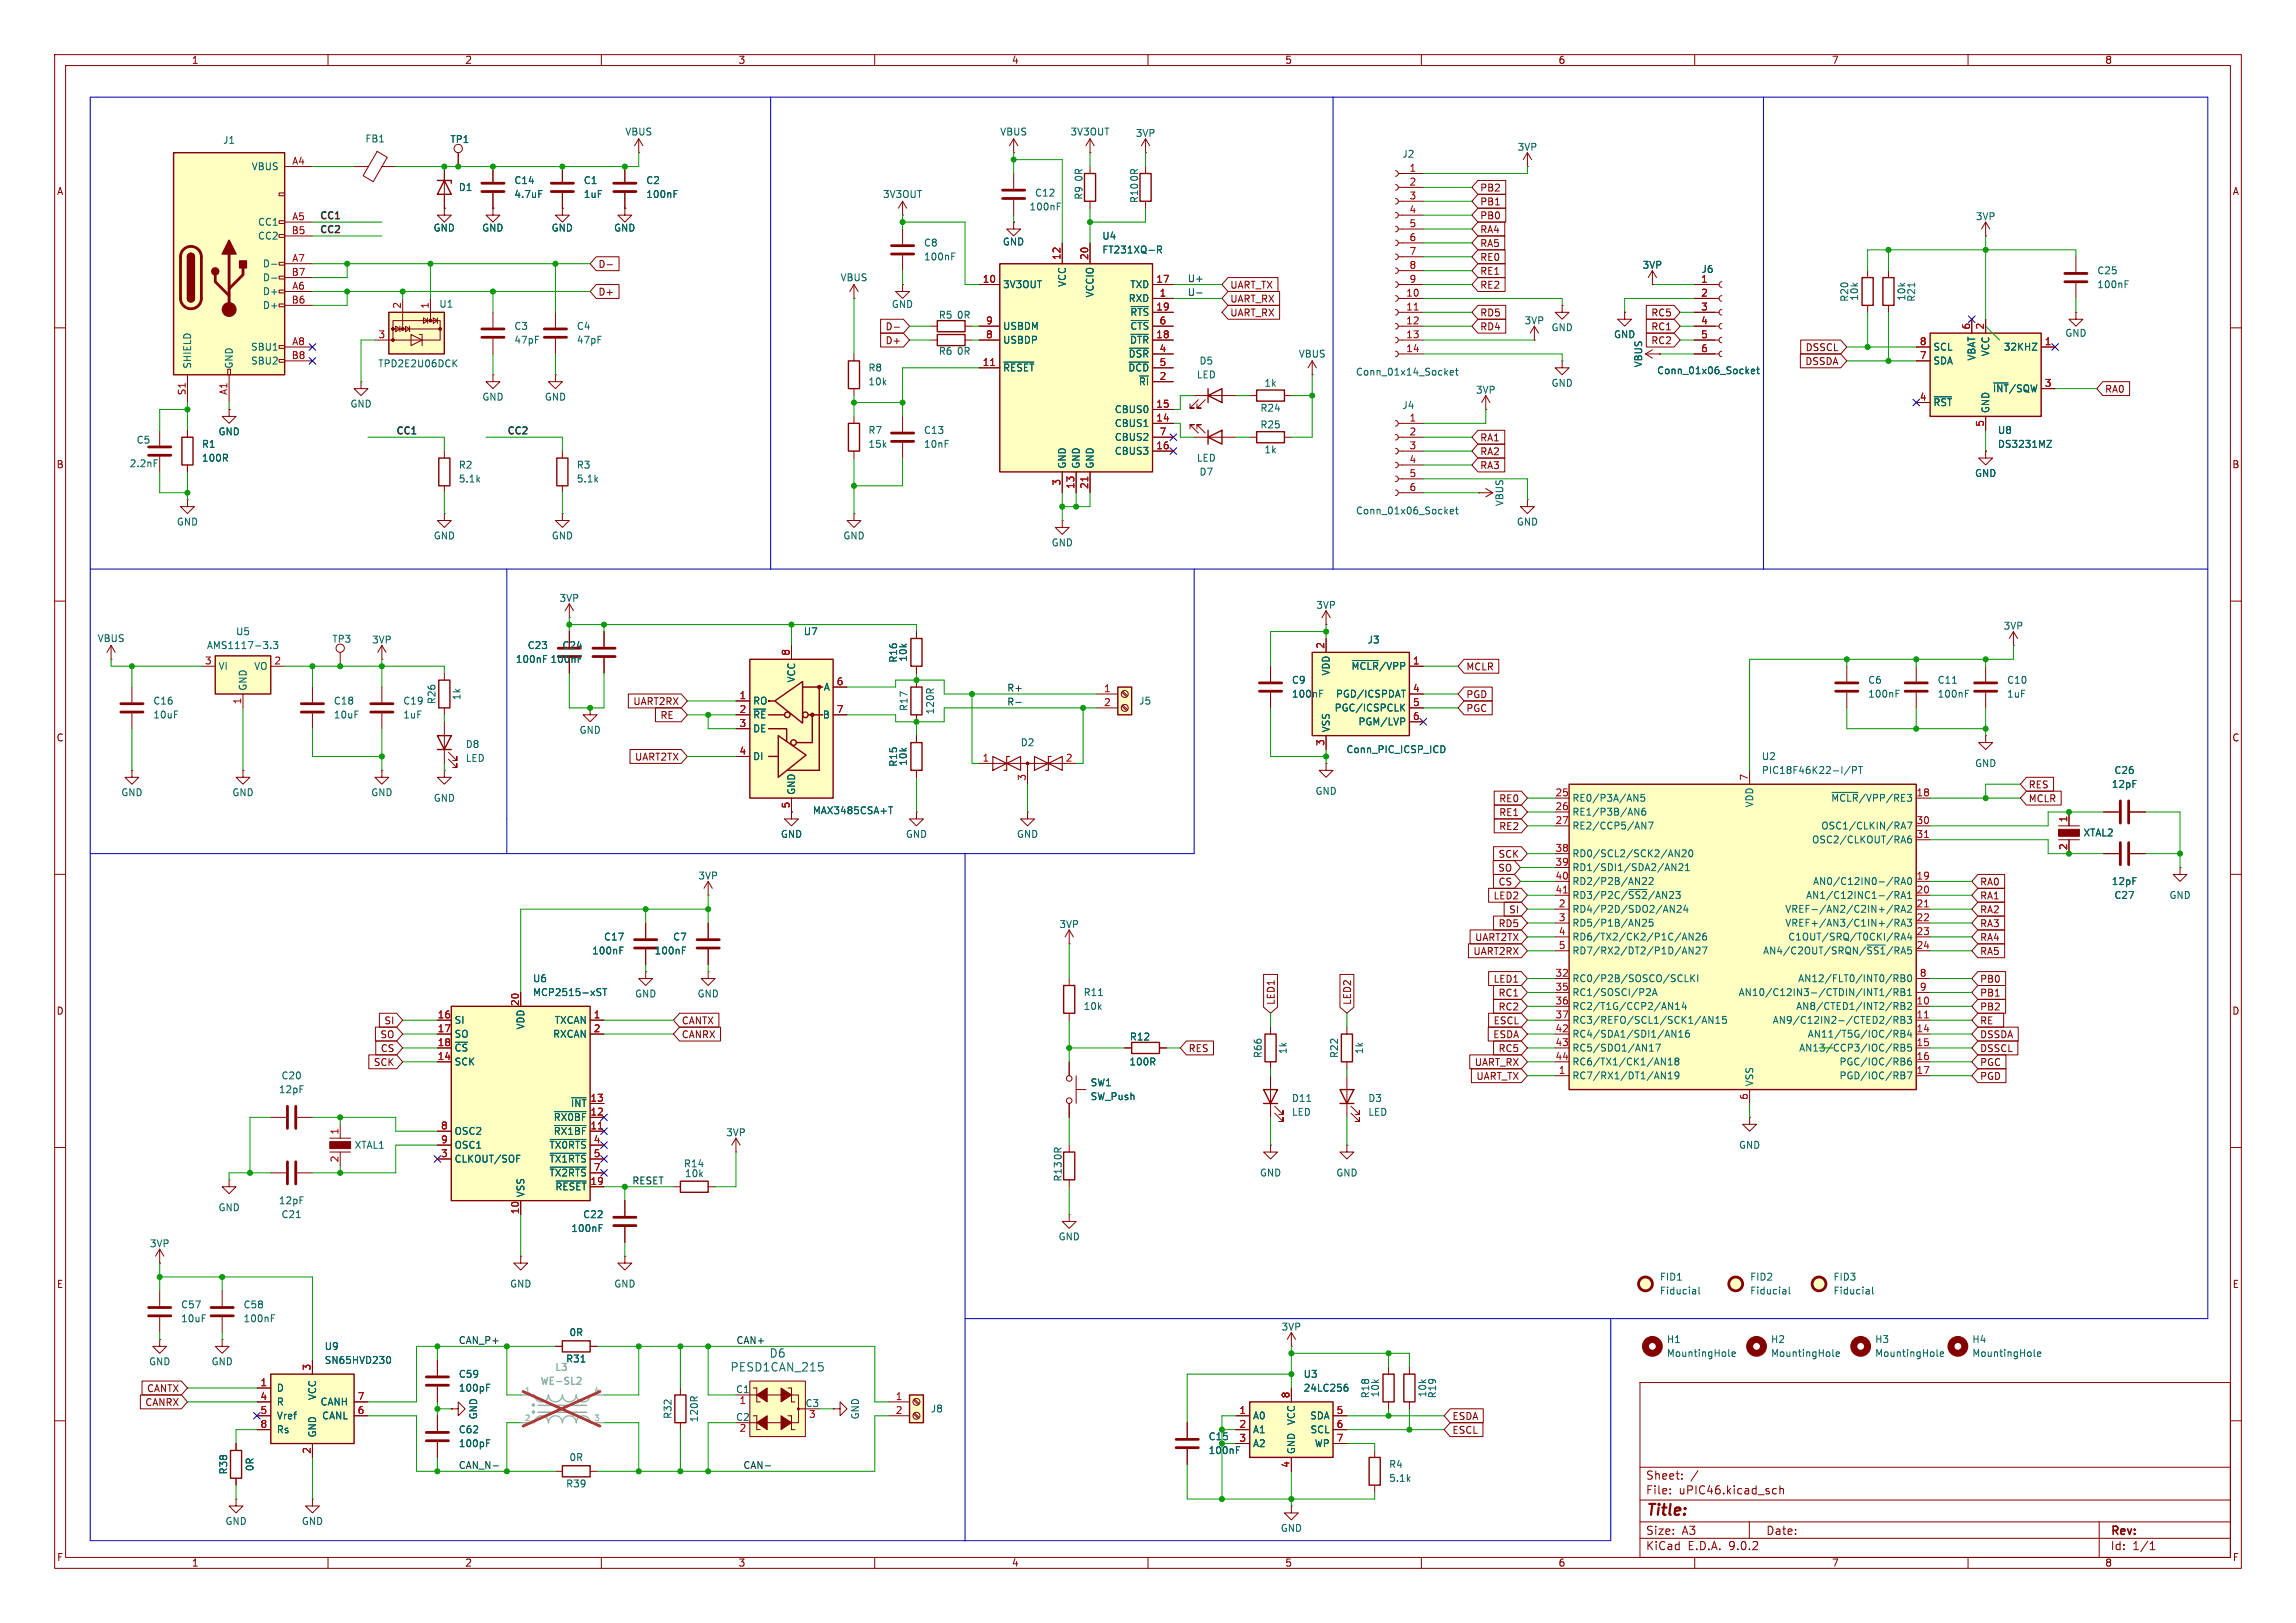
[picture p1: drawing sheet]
<svg xmlns="http://www.w3.org/2000/svg" width="420mm" height="297mm" viewBox="0 0 420 297" stroke-linecap="round" stroke-linejoin="round" font-family="sans-serif">
<defs><g id="words">
<text font-size="2.8" fill="#840000" x="301" y="277.9">Title:</text>
<g font-size="2.1" fill="#006464">
<text x="133.5" y="251.2">PESD1CAN_215</text>
<text x="140.7" y="248.6">D6</text>
</g>
<g font-size="2.1" fill="#840000">
<text x="301" y="273.7">File:</text>
<text x="301" y="271">Sheet:</text>
<text x="307.1" y="273.7">uPIC46.kicad_sch</text>
<text x="301" y="281.1">Size:</text>
<text x="307.6" y="281.1">A3</text>
<text x="323" y="281.1">Date:</text>
<text x="386" y="281.3">Rev:</text>
<text x="301" y="283.9">KiCad</text>
<text x="308.7" y="283.9">E.D.A.</text>
<text x="316.3" y="283.9">9.0.2</text>
<text x="386" y="283.9">Id:</text>
<text x="390.1" y="283.9">1/1</text>
</g>
<g font-size="1.8" fill="#840000">
<text x="35" y="11.9">1</text>
<text x="85" y="11.9">2</text>
<text x="135" y="11.9">3</text>
<text x="185" y="11.9">4</text>
<text x="235" y="11.9">5</text>
<text x="285" y="11.9">6</text>
<text x="335" y="11.9">7</text>
<text x="385" y="11.9">8</text>
<text x="10.3" y="35.9">A</text>
<text x="270.7" y="35.2">PB2</text>
<text x="408.3" y="35.9">A</text>
<text x="270.7" y="37.8">PB1</text>
<text x="270.7" y="40.3">PB0</text>
<text x="270.7" y="47.9">RE0</text>
<text x="270.7" y="45.4">RA5</text>
<text x="270.7" y="42.9">RA4</text>
<text x="109.4" y="49.2">D-</text>
<text x="224.9" y="53">UART_TX</text>
<text x="270.7" y="50.5">RE1</text>
<text x="270.7" y="53">RE2</text>
<text x="109.4" y="54.3">D+</text>
<text x="224.9" y="58.1">UART_RX</text>
<text x="224.9" y="55.6">UART_RX</text>
<text x="270.7" y="58.1">RD5</text>
<text x="302" y="58.1">RC5</text>
<text x="161.9" y="63.2">D+</text>
<text x="161.9" y="60.6">D-</text>
<text x="270.7" y="60.6">RD4</text>
<text x="302" y="63.2">RC2</text>
<text x="302" y="60.6">RC1</text>
<text x="330.2" y="64.5">DSSCL</text>
<text x="330.1" y="67">DSSDA</text>
<text x="385" y="72.1">RA0</text>
<text x="270.7" y="83.5">RA2</text>
<text x="270.7" y="81">RA1</text>
<text x="10.3" y="85.9">B</text>
<text x="270.7" y="86">RA3</text>
<text x="408.2" y="85.9">B</text>
<text x="268.1" y="122.9">MCLR</text>
<text x="115.8" y="129.2">UART2RX</text>
<text x="120.7" y="131.8">RE</text>
<text x="268.1" y="128">PGD</text>
<text x="268.1" y="130.5">PGC</text>
<text x="10.3" y="135.9">C</text>
<text x="408.2" y="135.9">C</text>
<text x="116.1" y="139.4">UART2TX</text>
<text x="274.1" y="149.5">RE1</text>
<text x="274.1" y="147">RE0</text>
<text x="371" y="144.5">RES</text>
<text x="371" y="147">MCLR</text>
<text x="274.1" y="152.1">RE2</text>
<text x="274" y="159.7">SO</text>
<text x="274" y="157.2">SCK</text>
<text x="273.1" y="164.8">LED2</text>
<text x="274" y="162.2">CS</text>
<text x="276" y="167.3">SI</text>
<text x="362.1" y="164.8">RA1</text>
<text x="362.1" y="167.3">RA2</text>
<text x="362.1" y="162.2">RA0</text>
<text x="269.7" y="172.4">UART2TX</text>
<text x="274" y="169.9">RD5</text>
<text x="362.1" y="169.9">RA3</text>
<text x="362.1" y="172.4">RA4</text>
<text x="269.4" y="174.9">UART2RX</text>
<text x="362.1" y="174.9">RA5</text>
<text x="10.3" y="185.9">D</text>
<text x="233.4" y="184" transform="rotate(-90 233.4 184)">LED1</text>
<text x="247.3" y="184" transform="rotate(-90 247.3 184)">LED2</text>
<text x="273.1" y="180">LED1</text>
<text x="274" y="182.6">RC1</text>
<text x="274" y="185.1">RC2</text>
<text x="362.1" y="185.1">PB2</text>
<text x="362.1" y="182.6">PB1</text>
<text x="362.1" y="180">PB0</text>
<text x="408.2" y="185.9">D</text>
<text x="69.5" y="190.2">SO</text>
<text x="70.2" y="187.6">SI</text>
<text x="124.6" y="190.2">CANRX</text>
<text x="124.6" y="187.6">CANTX</text>
<text x="273.1" y="190.2">ESDA</text>
<text x="273.1" y="187.6">ESCL</text>
<text x="362.1" y="187.6">RE</text>
<text x="362.1" y="190.2">DSSDA</text>
<text x="68.3" y="195.3">SCK</text>
<text x="69.5" y="192.7">CS</text>
<text x="217.3" y="192.7">RES</text>
<text x="269.7" y="195.3">UART_RX</text>
<text x="270" y="197.8">UART_TX</text>
<text x="274" y="192.7">RC5</text>
<text x="362.1" y="195.3">PGC</text>
<text x="362.1" y="192.7">DSSCL</text>
<text x="362.1" y="197.8">PGD</text>
<text x="10.3" y="235.9">E</text>
<text x="408.3" y="235.9">E</text>
<text x="26.5" y="257.5">CANRX</text>
<text x="26.8" y="255">CANTX</text>
<text x="265.6" y="260">ESDA</text>
<text x="265.6" y="262.6">ESCL</text>
<text x="10.3" y="285.9">F</text>
<text x="35" y="286.9">1</text>
<text x="85" y="286.9">2</text>
<text x="135" y="286.9">3</text>
<text x="185" y="286.9">4</text>
<text x="235" y="286.9">5</text>
<text x="285" y="286.9">6</text>
<text x="335" y="286.9">7</text>
<text x="385" y="286.9">8</text>
<text x="408.3" y="285.9">F</text>
</g>
<g font-size="1.8" fill="#006464">
<text x="40.7" y="26.5">J1</text>
<text x="66.7" y="26.3">FB1</text>
<text x="82.3" y="26.4">TP1</text>
<text x="114.3" y="25">VBUS</text>
<text x="182.9" y="25">VBUS</text>
<text x="195.7" y="25">3V3OUT</text>
<text x="207.7" y="25.2">3VP</text>
<text x="256.4" y="29.1">J2</text>
<text x="277.5" y="27.8">3VP</text>
<text x="46" y="31.3">VBUS</text>
<text x="83.8" y="35.2">D1</text>
<text x="94" y="33.9">C14</text>
<text x="106.7" y="33.9">C1</text>
<text x="118.1" y="33.9">C2</text>
<text x="198.2" y="33.3" transform="rotate(-90 198.2 33.3)">0R</text>
<text x="208.4" y="33.3" transform="rotate(-90 208.4 33.3)">0R</text>
<text x="47.1" y="41.5">CC1</text>
<text x="94" y="36.4">4.7uF</text>
<text x="106.7" y="36.4">1uF</text>
<text x="118.1" y="36.4">100nF</text>
<text x="161.4" y="36.4">3V3OUT</text>
<text x="188.2" y="38.7">100nF</text>
<text x="189.2" y="36.2">C12</text>
<text x="198.2" y="36.6" transform="rotate(-90 198.2 36.6)">R9</text>
<text x="208.4" y="37.3" transform="rotate(-90 208.4 37.3)">R10</text>
<text x="361.3" y="40.5">3VP</text>
<text x="47.1" y="44">CC2</text>
<text x="79.2" y="42.6">GND</text>
<text x="88.1" y="42.6">GND</text>
<text x="100.8" y="42.6">GND</text>
<text x="112.2" y="42.6">GND</text>
<text x="168.9" y="45.3">C8</text>
<text x="168.9" y="47.9">100nF</text>
<text x="183.4" y="45.1">GND</text>
<text x="201.5" y="46.6">FT231XQ-R</text>
<text x="201.5" y="44">U4</text>
<text x="48" y="49.1">D-</text>
<text x="48" y="51.7">D-</text>
<text x="153.7" y="51.7">VBUS</text>
<text x="183.4" y="52.9">3V3OUT</text>
<text x="195.2" y="52.6" transform="rotate(-90 195.2 52.6)">VCC</text>
<text x="206.7" y="52.9">TXD</text>
<text x="300.4" y="49.4">3VP</text>
<text x="311.2" y="50.1">J6</text>
<text x="383.5" y="52.9">100nF</text>
<text x="383.5" y="50.4">C25</text>
<text x="48" y="54.2">D+</text>
<text x="48" y="56.7">D+</text>
<text x="80.3" y="56.5">U1</text>
<text x="163" y="56.5">GND</text>
<text x="171.6" y="58.5">R5</text>
<text x="174.9" y="58.5">0R</text>
<text x="200.3" y="54.5" transform="rotate(-90 200.3 54.5)">VCCIO</text>
<text x="206.4" y="55.5">RXD</text>
<text x="206.7" y="58">~{RTS}</text>
<text x="278.8" y="59.5">3VP</text>
<text x="338.3" y="55.3" transform="rotate(-90 338.3 55.3)">R20</text>
<text x="340.1" y="55.1" transform="rotate(-90 340.1 55.1)">10k</text>
<text x="348.7" y="55.1" transform="rotate(-90 348.7 55.1)">10k</text>
<text x="350.5" y="55.3" transform="rotate(-90 350.5 55.3)">R21</text>
<text x="45.8" y="64.4">SBU1</text>
<text x="94" y="60.6">C3</text>
<text x="94" y="63.1">47pF</text>
<text x="105.4" y="60.6">C4</text>
<text x="105.4" y="63.1">47pF</text>
<text x="171.6" y="65.1">R6</text>
<text x="174.9" y="65.1">0R</text>
<text x="183.4" y="60.6">USBDM</text>
<text x="183.4" y="63.1">USBDP</text>
<text x="206.4" y="65.6">~{DSR}</text>
<text x="206.6" y="63.1">~{DTR}</text>
<text x="206.7" y="60.6">~{CTS}</text>
<text x="237.5" y="65.6">VBUS</text>
<text x="283.7" y="60.8">GND</text>
<text x="295.1" y="62.1">GND</text>
<text x="353.6" y="64.4">SCL</text>
<text x="364.1" y="65.3" transform="rotate(-90 364.1 65.3)">VCC</text>
<text x="366.4" y="64.4">32KHZ</text>
<text x="377.7" y="61.8">GND</text>
<text x="35.2" y="67.6" transform="rotate(-90 35.2 67.6)">SHIELD</text>
<text x="42.8" y="67.6" transform="rotate(-90 42.8 67.6)">GND</text>
<text x="45.8" y="66.9">SBU2</text>
<text x="69.1" y="67.4">TPD2E2U06DCK</text>
<text x="158.8" y="68.2">R8</text>
<text x="158.8" y="70.7">10k</text>
<text x="183.4" y="68.2">~{RESET}</text>
<text x="206.3" y="68.2">~{DCD}</text>
<text x="208.2" y="70.7">~{RI}</text>
<text x="218.8" y="69.4">LED</text>
<text x="219.3" y="66.9">D5</text>
<text x="231.2" y="71">1k</text>
<text x="247.9" y="68.9">Conn_01x14_Socket</text>
<text x="283.7" y="71">GND</text>
<text x="300.6" y="67.3" transform="rotate(-90 300.6 67.3)">VBUS</text>
<text x="303" y="68.7">Conn_01x06_Socket</text>
<text x="353.6" y="66.9">SDA</text>
<text x="361.5" y="66.1" transform="rotate(-90 361.5 66.1)">VBAT</text>
<text x="364.4" y="72">~{INT}/SQW</text>
<text x="64" y="74.8">GND</text>
<text x="88.1" y="73.5">GND</text>
<text x="99.6" y="73.5">GND</text>
<text x="203.8" y="75.8">CBUS0</text>
<text x="230.5" y="75.5">R24</text>
<text x="256.4" y="75">J4</text>
<text x="269.9" y="72.2">3VP</text>
<text x="353.6" y="74.5">~{RST}</text>
<text x="364.1" y="75.7" transform="rotate(-90 364.1 75.7)">GND</text>
<text x="24.9" y="81.4">C5</text>
<text x="36.8" y="82.1">R1</text>
<text x="39.9" y="79.9">GND</text>
<text x="158.8" y="79.6">R7</text>
<text x="158.8" y="82.1">15k</text>
<text x="168.9" y="79.6">C13</text>
<text x="168.9" y="82.1">10nF</text>
<text x="203.8" y="78.3">CBUS1</text>
<text x="203.8" y="80.9">CBUS2</text>
<text x="203.8" y="83.4">CBUS3</text>
<text x="230.5" y="78.6">R25</text>
<text x="231.2" y="83.2">1k</text>
<text x="365.4" y="79.6">U8</text>
<text x="365.4" y="82.1">DS3231MZ</text>
<text x="23.6" y="85.7">2.2nF</text>
<text x="36.8" y="84.7">100R</text>
<text x="83.8" y="86">R2</text>
<text x="83.8" y="88.5">5.1k</text>
<text x="105.4" y="86">R3</text>
<text x="105.4" y="88.5">5.1k</text>
<text x="195.2" y="85.9" transform="rotate(-90 195.2 85.9)">GND</text>
<text x="197.7" y="85.9" transform="rotate(-90 197.7 85.9)">GND</text>
<text x="200.3" y="85.9" transform="rotate(-90 200.3 85.9)">GND</text>
<text x="218.8" y="84.7">LED</text>
<text x="219.3" y="87.2">D7</text>
<text x="361.2" y="87.5">GND</text>
<text x="247.9" y="94.3">Conn_01x06_Socket</text>
<text x="275.2" y="92.7" transform="rotate(-90 275.2 92.7)">VBUS</text>
<text x="32.3" y="96.4">GND</text>
<text x="79.2" y="98.9">GND</text>
<text x="100.8" y="98.9">GND</text>
<text x="154.2" y="98.9">GND</text>
<text x="192.3" y="100.2">GND</text>
<text x="277.4" y="96.4">GND</text>
<text x="102.3" y="110.3">3VP</text>
<text x="240.7" y="111.6">3VP</text>
<text x="17.8" y="117.7">VBUS</text>
<text x="37.8" y="119">AMS1117-3.3</text>
<text x="43.1" y="116.4">U5</text>
<text x="60.7" y="117.8">TP3</text>
<text x="68" y="118">3VP</text>
<text x="96.4" y="119">C23</text>
<text x="102.8" y="119">C24</text>
<text x="146.9" y="116.4">U7</text>
<text x="250.1" y="118">J3</text>
<text x="366.4" y="115.4">3VP</text>
<text x="39.9" y="122.8">VI</text>
<text x="46.4" y="122.8">VO</text>
<text x="94.3" y="121.5">100nF</text>
<text x="100.6" y="121.5">100nF</text>
<text x="145.6" y="125" transform="rotate(-90 145.6 125)">VCC</text>
<text x="164.3" y="121.4" transform="rotate(-90 164.3 121.4)">R16</text>
<text x="166.1" y="121.2" transform="rotate(-90 166.1 121.2)">10k</text>
<text x="236.2" y="125.3">C9</text>
<text x="243.4" y="123.7" transform="rotate(-90 243.4 123.7)">VDD</text>
<text x="247.1" y="122.8">~{MCLR}/VPP</text>
<text x="341.6" y="125.3">C6</text>
<text x="354.3" y="125.3">C11</text>
<text x="367" y="125.3">C10</text>
<text x="27.9" y="129.1">C16</text>
<text x="27.9" y="131.7">10uF</text>
<text x="45.3" y="126.5" transform="rotate(-90 45.3 126.5)">GND</text>
<text x="61" y="129.1">C18</text>
<text x="61" y="131.7">10uF</text>
<text x="73.7" y="131.7">1uF</text>
<text x="73.7" y="129.1">C19</text>
<text x="79.9" y="128.9" transform="rotate(-90 79.9 128.9)">R26</text>
<text x="84.4" y="128.2" transform="rotate(-90 84.4 128.2)">1k</text>
<text x="137.7" y="129.1">RO</text>
<text x="137.7" y="131.7">~{RE}</text>
<text x="150.4" y="131.7">B</text>
<text x="150.6" y="126.6">A</text>
<text x="166.2" y="130.2" transform="rotate(-90 166.2 130.2)">R17</text>
<text x="171" y="130.8" transform="rotate(-90 171 130.8)">120R</text>
<text x="208.3" y="129.1">J5</text>
<text x="236.2" y="127.9">100nF</text>
<text x="244" y="130.4">PGC/ICSPCLK</text>
<text x="244.3" y="127.9">PGD/ICSPDAT</text>
<text x="341.6" y="127.9">100nF</text>
<text x="354.3" y="127.9">100nF</text>
<text x="367" y="127.9">1uF</text>
<text x="85.1" y="137.1">D8</text>
<text x="105.9" y="134.5">GND</text>
<text x="137.7" y="134.2">DE</text>
<text x="186.6" y="136.8">D2</text>
<text x="243.4" y="134.1" transform="rotate(-90 243.4 134.1)">VSS</text>
<text x="248.4" y="132.9">PGM/LVP</text>
<text x="85.1" y="139.6">LED</text>
<text x="137.7" y="139.3">DI</text>
<text x="164.3" y="140.4" transform="rotate(-90 164.3 140.4)">R15</text>
<text x="166.1" y="140.2" transform="rotate(-90 166.1 140.2)">10k</text>
<text x="246.2" y="138">Conn_PIC_ICSP_ICD</text>
<text x="322.2" y="141.8">PIC18F46K22-I/PT</text>
<text x="322.2" y="139.3">U2</text>
<text x="361.2" y="140.6">GND</text>
<text x="386.7" y="141.8">C26</text>
<text x="22.1" y="145.9">GND</text>
<text x="42.4" y="145.9">GND</text>
<text x="67.8" y="145.9">GND</text>
<text x="79.2" y="146.9">GND</text>
<text x="145.6" y="145.5" transform="rotate(-90 145.6 145.5)">GND</text>
<text x="148.6" y="149.2">MAX3485CSA+T</text>
<text x="240.5" y="145.6">GND</text>
<text x="287.5" y="146.9">RE0/P3A/AN5</text>
<text x="287.5" y="149.5">RE1/P3B/AN6</text>
<text x="320.9" y="147.8" transform="rotate(-90 320.9 147.8)">VDD</text>
<text x="334.9" y="146.9">~{MCLR}/VPP/RE3</text>
<text x="386.2" y="144.4">12pF</text>
<text x="142.7" y="153.5">GND</text>
<text x="165.6" y="153.5">GND</text>
<text x="185.9" y="153.5">GND</text>
<text x="287.5" y="152">RE2/CCP5/AN7</text>
<text x="331.4" y="154.5">OSC2/CLKOUT/RA6</text>
<text x="333.1" y="152">OSC1/CLKIN/RA7</text>
<text x="381" y="153.3">XTAL2</text>
<text x="127.7" y="161.1">3VP</text>
<text x="287.5" y="157.1">RD0/SCL2/SCK2/AN20</text>
<text x="287.5" y="159.6">RD1/SDI1/SDA2/AN21</text>
<text x="287.5" y="162.2">RD2/P2B/AN22</text>
<text x="287.5" y="164.7">RD3/P2C/~{SS2}/AN23</text>
<text x="287.5" y="167.2">RD4/P2D/SDO2/AN24</text>
<text x="326.5" y="167.2">VREF-/AN2/C2IN+/RA2</text>
<text x="330.3" y="164.7">AN1/C12INC1-/RA1</text>
<text x="331.5" y="162.2">AN0/C12IN0-/RA0</text>
<text x="386.2" y="162.2">12pF</text>
<text x="386.7" y="164.7">C27</text>
<text x="396.7" y="164.7">GND</text>
<text x="110.4" y="172.3">C17</text>
<text x="123" y="172.3">C7</text>
<text x="193.7" y="170">3VP</text>
<text x="287.5" y="169.8">RD5/P1B/AN25</text>
<text x="287.5" y="172.3">RD6/TX2/CK2/P1C/AN26</text>
<text x="326.5" y="169.8">VREF+/AN3/C1IN+/RA3</text>
<text x="327" y="172.3">C1OUT/SRQ/T0CKI/RA4</text>
<text x="97.4" y="179.9">U6</text>
<text x="108.2" y="174.9">100nF</text>
<text x="119.7" y="174.9">100nF</text>
<text x="287.5" y="174.9">RD7/RX2/DT2/P1D/AN27</text>
<text x="287.5" y="179.9">RC0/P2B/SOSCO/SCLKI</text>
<text x="322.4" y="174.9">AN4/C2OUT/SRQN/~{SS1}/RA5</text>
<text x="328.8" y="179.9">AN12/FLT0/INT0/RB0</text>
<text x="97.4" y="182.5">MCP2515-xST</text>
<text x="116.1" y="182.7">GND</text>
<text x="127.5" y="182.7">GND</text>
<text x="198.1" y="185">10k</text>
<text x="198.1" y="182.5">R11</text>
<text x="287.5" y="182.5">RC1/SOSCI/P2A</text>
<text x="287.5" y="185">RC2/T1G/CCP2/AN14</text>
<text x="317.9" y="182.5">AN10/C12IN3-/CTDIN/INT1/RB1</text>
<text x="328.5" y="185">AN8/CTED1/INT2/RB2</text>
<text x="83.1" y="187.6">SI</text>
<text x="83.1" y="190.1">SO</text>
<text x="96.1" y="188.5" transform="rotate(-90 96.1 188.5)">VDD</text>
<text x="101.1" y="190.1">RXCAN</text>
<text x="101.4" y="187.6">TXCAN</text>
<text x="206.6" y="190.6">R12</text>
<text x="287.5" y="187.6">RC3/REFO/SCL1/SCK1/AN15</text>
<text x="287.5" y="190.1">RC4/SDA1/SDI1/AN16</text>
<text x="324.2" y="187.6">AN9/C12IN2-/CTED2/RB3</text>
<text x="330.6" y="190.1">AN11/T5G/IOC/RB4</text>
<text x="51.4" y="197.7">C20</text>
<text x="83.1" y="192.6">~{CS}</text>
<text x="83.1" y="195.2">SCK</text>
<text x="206.5" y="195.2">100R</text>
<text x="231" y="193.7" transform="rotate(-90 231 193.7)">R66</text>
<text x="235.6" y="193" transform="rotate(-90 235.6 193)">1k</text>
<text x="245" y="193.7" transform="rotate(-90 245 193.7)">R22</text>
<text x="249.5" y="193" transform="rotate(-90 249.5 193)">1k</text>
<text x="287.5" y="192.6">RC5/SDO1/AN17</text>
<text x="287.5" y="195.2">RC6/TX1/CK1/AN18</text>
<text x="287.5" y="197.7">RC7/RX1/DT1/AN19</text>
<text x="336.4" y="195.2">PGC/IOC/RB6</text>
<text x="336.4" y="197.7">PGD/IOC/RB7</text>
<text x="50.9" y="200.3">12pF</text>
<text x="104.3" y="202.8">~{INT}</text>
<text x="199.4" y="199">SW1</text>
<text x="199.4" y="201.5">SW_Push</text>
<text x="236.2" y="201.8">D11</text>
<text x="250.2" y="201.8">D3</text>
<text x="320.9" y="198.9" transform="rotate(-90 320.9 198.9)">VSS</text>
<text x="83.1" y="207.9">OSC2</text>
<text x="101.2" y="205.3">~{RX0BF}</text>
<text x="101.2" y="207.9">~{RX1BF}</text>
<text x="132.7" y="208.1">3VP</text>
<text x="236.2" y="204.4">LED</text>
<text x="250.2" y="204.4">LED</text>
<text x="64.8" y="210.4">XTAL1</text>
<text x="83.1" y="210.4">OSC1</text>
<text x="83.1" y="213">CLKOUT/SOF</text>
<text x="100.4" y="210.4">~{TX0RTS}</text>
<text x="100.4" y="213">~{TX1RTS}</text>
<text x="100.4" y="215.5">~{TX2RTS}</text>
<text x="125" y="213.8">R14</text>
<text x="125.2" y="215.6">10k</text>
<text x="194.4" y="212.4" transform="rotate(-90 194.4 212.4)">0R</text>
<text x="230.4" y="215.5">GND</text>
<text x="244.3" y="215.5">GND</text>
<text x="318" y="210.4">GND</text>
<text x="39.9" y="221.8">GND</text>
<text x="50.9" y="220.6">12pF</text>
<text x="96.1" y="219.2" transform="rotate(-90 96.1 219.2)">VSS</text>
<text x="101.5" y="218">~{RESET}</text>
<text x="194.4" y="216.3" transform="rotate(-90 194.4 216.3)">R13</text>
<text x="51.4" y="223.1">C21</text>
<text x="104.4" y="225.7">100nF</text>
<text x="106.6" y="223.1">C22</text>
<text x="193.5" y="227.2">GND</text>
<text x="27.3" y="228.4">3VP</text>
<text x="33" y="239.6">C57</text>
<text x="44.5" y="239.6">C58</text>
<text x="93.2" y="235.8">GND</text>
<text x="112.3" y="235.8">GND</text>
<text x="303.5" y="234.5">FID1</text>
<text x="303.5" y="237.1">Fiducial</text>
<text x="320" y="234.5">FID2</text>
<text x="320" y="237.1">Fiducial</text>
<text x="335.3" y="234.5">FID3</text>
<text x="335.3" y="237.1">Fiducial</text>
<text x="33" y="242.2">10uF</text>
<text x="44.5" y="242.2">100nF</text>
<text x="104.1" y="244.7">0R</text>
<text x="234.3" y="243.7">3VP</text>
<text x="304.8" y="246">H1</text>
<text x="323.9" y="246">H2</text>
<text x="342.9" y="246">H3</text>
<text x="360.7" y="246">H4</text>
<text x="27.2" y="250">GND</text>
<text x="38.6" y="250">GND</text>
<text x="59.3" y="247.2">U9</text>
<text x="59.3" y="249.8">SN65HVD230</text>
<text x="103.5" y="249.5">R31</text>
<text x="304.8" y="248.5">MountingHole</text>
<text x="323.9" y="248.5">MountingHole</text>
<text x="342.9" y="248.5">MountingHole</text>
<text x="360.7" y="248.5">MountingHole</text>
<text x="50.5" y="254.9">D</text>
<text x="50.5" y="257.4">R</text>
<text x="58" y="256.3" transform="rotate(-90 58 256.3)">VCC</text>
<text x="58.5" y="257.4">CANH</text>
<text x="83.8" y="254.9">100pF</text>
<text x="83.8" y="252.3">C59</text>
<text x="134.5" y="255">C1</text>
<text x="147.2" y="257.6">C3</text>
<text x="238.4" y="252.3">U3</text>
<text x="238.4" y="254.9">24LC256</text>
<text x="250.6" y="256" transform="rotate(-90 250.6 256)">R18</text>
<text x="252.4" y="255.8" transform="rotate(-90 252.4 255.8)">10k</text>
<text x="261.1" y="255.8" transform="rotate(-90 261.1 255.8)">10k</text>
<text x="262.9" y="256" transform="rotate(-90 262.9 256)">R19</text>
<text x="50.5" y="259.9">Vref</text>
<text x="50.5" y="262.5">Rs</text>
<text x="58" y="263.1" transform="rotate(-90 58 263.1)">GND</text>
<text x="58.8" y="259.9">CANL</text>
<text x="83.8" y="262.5">C62</text>
<text x="87.5" y="259.8" transform="rotate(-90 87.5 259.8)">GND</text>
<text x="123" y="259.8" transform="rotate(-90 123 259.8)">R32</text>
<text x="127.9" y="260.4" transform="rotate(-90 127.9 260.4)">120R</text>
<text x="134.5" y="260.1">C2</text>
<text x="157.3" y="259.8" transform="rotate(-90 157.3 259.8)">GND</text>
<text x="170.2" y="258.7">J8</text>
<text x="221" y="263.8">C15</text>
<text x="229.1" y="259.9">A0</text>
<text x="229.1" y="262.5">A1</text>
<text x="237.1" y="260.9" transform="rotate(-90 237.1 260.9)">VCC</text>
<text x="239.6" y="259.9">SDA</text>
<text x="239.6" y="262.5">SCL</text>
<text x="41.8" y="269.9" transform="rotate(-90 41.8 269.9)">R38</text>
<text x="46.6" y="269.3" transform="rotate(-90 46.6 269.3)">0R</text>
<text x="83.8" y="265">100pF</text>
<text x="104.1" y="267.6">0R</text>
<text x="221" y="266.3">100nF</text>
<text x="229.1" y="265">A2</text>
<text x="237.1" y="266.2" transform="rotate(-90 237.1 266.2)">GND</text>
<text x="240.4" y="265">WP</text>
<text x="254" y="268.8">R4</text>
<text x="103.5" y="272.4">R39</text>
<text x="254" y="271.4">5.1k</text>
<text x="41.1" y="279.2">GND</text>
<text x="55.1" y="279.2">GND</text>
<text x="234.2" y="280.5">GND</text>
</g>
<g font-size="1.8" fill="#a90000">
<text x="53.4" y="30.2">A4</text>
<text x="257.7" y="31.5">1</text>
<text x="257.7" y="34">2</text>
<text x="53.4" y="40.4">A5</text>
<text x="257.7" y="36.6">3</text>
<text x="257.7" y="39.1">4</text>
<text x="257.7" y="41.7">5</text>
<text x="53.3" y="42.9">B5</text>
<text x="194.1" y="47.7" transform="rotate(-90 194.1 47.7)">12</text>
<text x="199.1" y="47.7" transform="rotate(-90 199.1 47.7)">20</text>
<text x="257.7" y="44.2">6</text>
<text x="257.7" y="46.7">7</text>
<text x="53.3" y="50.5">B7</text>
<text x="53.4" y="48">A7</text>
<text x="53.4" y="53.1">A6</text>
<text x="179.7" y="51.8">10</text>
<text x="211.4" y="51.8">17</text>
<text x="257.7" y="49.3">8</text>
<text x="257.7" y="51.8">9</text>
<text x="311.1" y="51.8">1</text>
<text x="53.3" y="55.6">B6</text>
<text x="73.4" y="56.6" transform="rotate(-90 73.4 56.6)">2</text>
<text x="78.5" y="56.6" transform="rotate(-90 78.5 56.6)">1</text>
<text x="180.3" y="59.4">9</text>
<text x="211.4" y="56.9">19</text>
<text x="212" y="54.4">1</text>
<text x="212" y="59.4">6</text>
<text x="257.1" y="54.4">10</text>
<text x="257.1" y="56.9">11</text>
<text x="257.1" y="59.4">12</text>
<text x="311.1" y="54.4">2</text>
<text x="311.1" y="56.9">3</text>
<text x="311.1" y="59.4">4</text>
<text x="53.3" y="65.8">B8</text>
<text x="53.4" y="63.2">A8</text>
<text x="69.1" y="62">3</text>
<text x="180.3" y="62">8</text>
<text x="211.4" y="62">18</text>
<text x="212" y="64.5">4</text>
<text x="257.1" y="62">13</text>
<text x="257.1" y="64.5">14</text>
<text x="311.1" y="62">5</text>
<text x="311.1" y="64.5">6</text>
<text x="351.1" y="63.2">8</text>
<text x="351.1" y="65.8">7</text>
<text x="360.4" y="60.4" transform="rotate(-90 360.4 60.4)">6</text>
<text x="363" y="60.4" transform="rotate(-90 363 60.4)">2</text>
<text x="373.9" y="63.2">1</text>
<text x="179.7" y="67.1">11</text>
<text x="212" y="67.1">5</text>
<text x="212" y="69.6">2</text>
<text x="373.9" y="70.9">3</text>
<text x="34" y="72.4" transform="rotate(-90 34 72.4)">S1</text>
<text x="41.7" y="72.4" transform="rotate(-90 41.7 72.4)">A1</text>
<text x="211.4" y="74.7">15</text>
<text x="211.4" y="77.2">14</text>
<text x="257.7" y="77.2">1</text>
<text x="351.1" y="73.4">4</text>
<text x="211.4" y="82.3">16</text>
<text x="212" y="79.8">7</text>
<text x="257.7" y="79.8">2</text>
<text x="257.7" y="82.3">3</text>
<text x="363" y="78.2" transform="rotate(-90 363 78.2)">5</text>
<text x="194.1" y="89" transform="rotate(-90 194.1 89)">3</text>
<text x="196.6" y="89.6" transform="rotate(-90 196.6 89.6)">13</text>
<text x="199.1" y="89.6" transform="rotate(-90 199.1 89.6)">21</text>
<text x="257.7" y="84.8">4</text>
<text x="257.7" y="87.4">5</text>
<text x="257.7" y="89.9">6</text>
<text x="242.3" y="118.8" transform="rotate(-90 242.3 118.8)">2</text>
<text x="37.4" y="121.7">3</text>
<text x="50.1" y="121.7">2</text>
<text x="144.5" y="120.1" transform="rotate(-90 144.5 120.1)">8</text>
<text x="153" y="125.5">6</text>
<text x="258.4" y="121.7">1</text>
<text x="44.2" y="129" transform="rotate(-90 44.2 129)">1</text>
<text x="135.2" y="128">1</text>
<text x="135.2" y="130.6">2</text>
<text x="153" y="130.6">7</text>
<text x="201.9" y="126.7">1</text>
<text x="201.9" y="129.3">2</text>
<text x="258.4" y="126.7">4</text>
<text x="258.4" y="129.3">5</text>
<text x="258.4" y="131.8">6</text>
<text x="135.2" y="133.1">3</text>
<text x="242.3" y="136.6" transform="rotate(-90 242.3 136.6)">3</text>
<text x="135.2" y="138.2">4</text>
<text x="179.6" y="139.4">1</text>
<text x="187.7" y="142.9" transform="rotate(-90 187.7 142.9)">3</text>
<text x="194.9" y="139.4">2</text>
<text x="319.8" y="142.9" transform="rotate(-90 319.8 142.9)">7</text>
<text x="144.5" y="148" transform="rotate(-90 144.5 148)">5</text>
<text x="284.4" y="145.8">25</text>
<text x="284.4" y="148.3">26</text>
<text x="350.5" y="145.8">18</text>
<text x="284.4" y="150.9">27</text>
<text x="284.4" y="156">38</text>
<text x="350.5" y="150.9">30</text>
<text x="350.5" y="153.4">31</text>
<text x="378.2" y="155.6" transform="rotate(-90 378.2 155.6)">2</text>
<text x="378.2" y="150.6" transform="rotate(-90 378.2 150.6)">1</text>
<text x="284.4" y="158.5">39</text>
<text x="284.4" y="161">40</text>
<text x="350.5" y="161">19</text>
<text x="284.4" y="163.6">41</text>
<text x="285" y="166.1">2</text>
<text x="350.5" y="163.6">20</text>
<text x="350.5" y="166.1">21</text>
<text x="285" y="168.7">3</text>
<text x="285" y="171.2">4</text>
<text x="285" y="173.7">5</text>
<text x="350.5" y="168.7">22</text>
<text x="350.5" y="171.2">23</text>
<text x="350.5" y="173.7">24</text>
<text x="284.4" y="178.8">32</text>
<text x="351.1" y="178.8">8</text>
<text x="95" y="184.2" transform="rotate(-90 95 184.2)">20</text>
<text x="284.4" y="181.4">35</text>
<text x="284.4" y="183.9">36</text>
<text x="350.5" y="183.9">10</text>
<text x="351.1" y="181.4">9</text>
<text x="80" y="186.4">16</text>
<text x="80" y="189">17</text>
<text x="80" y="191.5">18</text>
<text x="108.5" y="186.4">1</text>
<text x="108.5" y="189">2</text>
<text x="284.4" y="186.4">37</text>
<text x="284.4" y="189">42</text>
<text x="284.4" y="191.5">43</text>
<text x="350.5" y="186.4">11</text>
<text x="350.5" y="189">14</text>
<text x="350.5" y="191.5">15</text>
<text x="80" y="194.1">14</text>
<text x="284.4" y="194.1">44</text>
<text x="285" y="196.6">1</text>
<text x="350.5" y="194.1">16</text>
<text x="350.5" y="196.6">17</text>
<text x="107.9" y="201.7">13</text>
<text x="319.8" y="201.4" transform="rotate(-90 319.8 201.4)">6</text>
<text x="62" y="207.7" transform="rotate(-90 62 207.7)">1</text>
<text x="80.6" y="206.8">8</text>
<text x="80.6" y="209.3">9</text>
<text x="107.9" y="204.2">12</text>
<text x="107.9" y="206.8">11</text>
<text x="108.5" y="209.3">4</text>
<text x="62" y="212.8" transform="rotate(-90 62 212.8)">2</text>
<text x="80.6" y="211.8">3</text>
<text x="108.5" y="211.8">5</text>
<text x="108.5" y="214.4">7</text>
<text x="107.9" y="216.9">19</text>
<text x="95" y="222.3" transform="rotate(-90 95 222.3)">10</text>
<text x="56.9" y="250.9" transform="rotate(-90 56.9 250.9)">3</text>
<text x="47.6" y="253.7">1</text>
<text x="47.6" y="256.3">4</text>
<text x="65.3" y="256.3">7</text>
<text x="135.2" y="257.3">1</text>
<text x="163.8" y="256.3">1</text>
<text x="236" y="256" transform="rotate(-90 236 256)">8</text>
<text x="47.6" y="258.8">5</text>
<text x="47.6" y="261.4">8</text>
<text x="65.3" y="258.8">6</text>
<text x="135.2" y="262.3">2</text>
<text x="147.9" y="259.8">3</text>
<text x="163.8" y="258.8">2</text>
<text x="226.6" y="258.8">1</text>
<text x="226.6" y="261.4">2</text>
<text x="226.6" y="263.9">3</text>
<text x="244.4" y="258.8">5</text>
<text x="244.4" y="261.4">6</text>
<text x="244.4" y="263.9">7</text>
<text x="56.9" y="266.1" transform="rotate(-90 56.9 266.1)">2</text>
<text x="236" y="268.7" transform="rotate(-90 236 268.7)">4</text>
</g>
<g font-size="1.8" fill="#0f0f0f">
<text x="58.4" y="40.2">CC1</text>
<text x="58.4" y="42.7">CC2</text>
<text x="217.2" y="51.7">U+</text>
<text x="217.2" y="54.3">U-</text>
<text x="72.4" y="79.6">CC1</text>
<text x="92.7" y="79.6">CC2</text>
<text x="184.1" y="126.7">R+</text>
<text x="184.1" y="129.2">R-</text>
<text x="115.6" y="216.8">RESET</text>
<text x="83.8" y="246">CAN_P+</text>
<text x="134.6" y="246">CAN+</text>
<text x="83.8" y="268.9">CAN_N-</text>
<text x="135.9" y="268.9">CAN-</text>
</g>
<text font-size="1.8" fill="#009600" x="329" y="192.6">AN13/CCP3/IOC/RB5</text>
<g font-size="1.8" fill="#989898">
<text x="101.5" y="251.1">L3</text>
<text x="98.8" y="253.6">WE-SL2</text>
</g>
<g font-size="1.4" fill="#aaa">
<text x="95.9" y="255">1</text>
<text x="108.6" y="255">4</text>
<text x="95.9" y="260.1">2</text>
<text x="108.6" y="260.1">3</text>
</g>
</g></defs>
<g fill="none" stroke="#840000" stroke-width=".18">
<path d="M10 10h400v277h-400zM12 12h396v273h-396zM60 10v2M110 10v2M160 10v2M210 10v2M260 10v2M310 10v2M360 10v2M199.4 27.9h.1M199.4 25.4l-.8 1.3M199.4 25.4l.8 1.3"/>
<path d="M199.4 25.4v2.5M209.5 30.5v1.3M209.5 36.8v1.3M255.3 31.2l.3 .2 .2 .4-.1 .3-.4 .2M255.3 33.8l.3 .1 .2 .4-.1 .3-.4 .2M255.3 36.3l.3 .1 .2 .4-.1 .4-.4 .1M255.3 38.9l.3 .1 .2 .4-.1 .3-.4 .2M255.8 31.8h4.5M255.8 34.3h4.5M255.8 36.8h4.5M255.8 39.4h4.5M255.3 41.4l.3 .1 .2 .4-.1 .3-.4 .2"/>
<path d="M255.3 43.9l.3 .2 .2 .4-.2 .3-.3 .2M255.3 46.5l.3 .1 .2 .4-.2 .3-.3 .2M255.3 49l.3 .2 .2 .3-.2 .4-.3 .1M255.3 51.6l.3 .1 .2 .4-.2 .3-.3 .2M255.3 54.1l.3 .2 .2 .3-.2 .4-.3 .1M255.3 56.6l.3 .2 .2 .4-.2 .3-.3 .2M255.3 59.2l.3 .1 .2 .4-.2 .3-.3 .2M255.8 41.9h4.5M255.8 44.5h4.5M255.8 47h4.5M255.8 49.5h4.5M255.8 52.1h4.5"/>
<path d="M255.8 54.6h4.5M255.8 57.2h4.5M255.8 59.7h4.5M10 60h2M165.1 76.2v2.8M228.6 72.4h1.3M234.9 72.4h1.3M240 68.6h.1M240 66l-.7 1.3M240 66l.8 1.3M240 66v2.6M255.3 77l.3 .1 .2 .4-.2 .3-.3 .2"/>
<path d="M255.3 79.5l.3 .2 .2 .3-.2 .4-.3 .1M255.3 61.7l.3 .2 .2 .3-.2 .4-.3 .1M255.3 64.3l.3 .1 .2 .4-.2 .3-.3 .2M255.8 77.5h4.5M255.8 62.2h4.5M255.8 64.8h4.5M271.8 74.9h.1M271.8 72.4l-.8 1.3M271.8 72.4l.7 1.3M271.8 72.4v2.5M408 60h2M165.1 81v2.8"/>
<path d="M255.3 82l.3 .2 .2 .4-.2 .3-.3 .2M255.3 84.6l.3 .1 .2 .4-.2 .3-.3 .2M255.3 87.1l.3 .2 .2 .3-.2 .4-.3 .1M255.3 89.7l.3 .1 .2 .4-.2 .3-.3 .2M255.8 90.2h4.5M255.8 80h4.5M255.8 82.6h4.5M255.8 85.1h4.5M255.8 87.6h4.5M270.5 90.2h.1M270.5 90.2h2.5M271.8 89.4l1.2 .8"/>
<path d="M273 90.2l-1.2 .7M10 110h2M104.1 113h.1M104.1 110.5v2.5M104.1 115.6v2.8M104.1 110.5l-.7 1.3M104.1 110.5l.8 1.3M408 110h2M104.1 120.4v2.8M10 160h2M188 148.6v1.3h1.2l-1.2 1.2-1.3-1.2h1.3M188 148.6h.1"/>
<path d="M408 160h2M195.6 172.7h.1M195.6 170.2l-.8 1.3M195.6 170.2l.7 1.3M195.6 170.2v2.5M195.6 179.1v1.2M195.6 185.4v1.3M10 210h2M320 204.5v1.2h1.3l-1.3 1.3-1.2-1.3h1.2M320 204.5h.1M408 210h2M300 253h108v32h-108z"/>
<path d="M10 260h2M300 278.5h108M300 274.5h108M300 268.5h108M305.5 273.2v.2M305.5 272.5v.1M307.7 270.5v.2M307.7 269.8v.1M310.6 269.1l-1.3 1.9M320 278.5v3M324.4 273.3h.5M324.4 272.5h.5"/>
<path d="M325.6 272.5l.2-.1 .4 .1v.9M325.6 271.9v1.5M384 278.5v6.5M408 260h2M60 285v2M110 285v2M160 285v2M210 285v2M260 285v2M300 281.5h108M310 285v2M360 285v2"/>
<path d="M393.3 283.6h.9M393.3 282.5l.4-.4v1.5"/>
</g>
<g fill="none" stroke="#840000" stroke-width=".51">
<path d="M163.1 79.2h4M163.1 80.8h4M102.1 118.6h4.1M102.1 120.1h4.1"/>
<circle cx="317.5" cy="234.9" r="1.27"/>
<circle cx="332.7" cy="234.9" r="1.27"/>
</g>
<g fill="none" stroke="#006464" stroke-width=".18">
<path d="M265.3 68.2l.6-.1-.1-.2-.3-.1-.2 .2v.6h.5M266.2 67.8h.5M266.4 67.4v1.1l.3 .2M265.3 93.6l.6-.1-.1-.2-.3-.1-.2 .2v.6h.5M266.2 93.2h.5M266.4 92.8v1.1l.3 .2M99.4 120h.6M99.4 120.6h.5M201 182.2h.7M326.6 236l.1 .8M326.7 236.7l-.1 .1M326.7 236.3h-.1"/>
<path d="M327.3 235.5v1.1l.2 .2M341.9 236v.8M341.9 236.7l-.1 .1M341.9 236.3h-.1M342.5 235.5v1.1l.2 .2"/>
</g>
<path d="M208.5 31.8h2.1v5h-2.1zM229.9 71.4h5v2h-5zM194.6 180.3h2v5.1h-2z" fill="none" stroke="#840000" stroke-width=".25"/>
<g fill="#ffffc2" stroke="#ffffc2" stroke-width=".18">
<circle cx="317.5" cy="234.9" r="1.27"/>
<circle cx="332.7" cy="234.9" r="1.27"/>
</g>
<path d="M258.7 56.7h.7" fill="none" stroke="#a90000" stroke-width=".18"/>
<path d="M204.5 125.7h2.5v5.1h-2.5z" fill="#ffffc2"/>
<path d="M155.2 77.5h2v5.1h-2zM166.6 125.7h2.1v5.1h-2.1zM204.5 125.7h2.5v5.1h-2.5z" fill="none" stroke="#840000" stroke-width=".25"/>
<g fill="none" stroke="#840000" stroke-width=".18">
<path d="M41.9 74.9v1.3h1.3l-1.3 1.3-1.3-1.3h1.3M41.9 74.9h.1M156.2 76.2v1.3M156.2 82.6v1.2M167.6 124.5v1.2M167.6 130.8v1.3M179.1 139.7h17.7M188 139.7v3.8M200.7 127h3.8M200.7 129.5h3.8M205.2 126.7l.9 .8M205.2 129.2l.9 .8"/>
<path d="M205.4 126.5l.8 .8M205.4 129l.8 .9"/>
<circle cx="205.7" cy="127" r=".63"/>
<circle cx="205.7" cy="129.5" r=".63"/>
</g>
<path d="M181.6 138.4v2.6l5.1-2.6v2.6zM184.7 138.4h-.6v2.6h-.5M189.2 138.4l5.1 2.6v-2.6l-5.1 2.6zM192.3 138.4h-.5v2.6h-.5" fill="none" stroke="#840000" stroke-width=".2"/>
<circle cx="188" cy="139.7" r=".25" fill="#840000" stroke="#840000" stroke-width=".18"/>
<path d="M287 143.5h63.5v55.9h-63.5z" fill="#ffffc2"/>
<path d="M198.4 31.8h2v5h-2zM80 134.6h2.5l-1.2 2.6zM80 137.2h2.5M80.3 124.5h2v5h-2zM287 143.5h63.5v55.9h-63.5zM207 190.8h5.1v2h-5.1z" fill="none" stroke="#840000" stroke-width=".25"/>
<g fill="none" stroke="#840000" stroke-width=".18">
<path d="M185.4 27.9h.1M185.4 25.4l-.7 1.3M185.4 25.4l.8 1.3M185.4 25.4v2.5M185.4 31.8v2.7M185.4 36.6v2.8M199.4 30.5v1.3M199.4 36.8v1.3M209.5 27.9h.1M209.5 25.4l-.7 1.3M209.5 25.4l.8 1.3M209.5 25.4v2.5"/>
<path d="M185.4 40.6v1.3h1.3l-1.3 1.3-1.3-1.3h1.3M185.4 40.6h.1M280.7 59.7l-.8 1.3M280.7 59.7l.7 1.3M280.7 59.7v2.5M285.7 55.9v1.3h1.3l-1.3 1.2-1.2-1.2h1.2M285.7 55.9h.1M297.2 57.2v1.2h1.2l-1.2 1.3-1.3-1.3h1.3M297.2 57.2h.1M280.7 62.2h.1M301 64.8l1.3 .7M301 64.8h2.5"/>
<path d="M302.3 64l-1.3 .8M303.5 64.8h.1M81.3 123.2v1.3M81.3 129.5v1.3M81.3 132.1v7.6M82 138.9l1.6 1.6v-.8v.8h-.8M82 137.7l1.6 1.5v-.8v.8h-.8M81.3 141v1.2h1.2l-1.2 1.3-1.3-1.3h1.3M81.3 141h.1M284.5 146.1h2.5M284.5 148.6h2.5M284.5 151.1h2.5"/>
<path d="M284.5 156.2h2.5M284.5 158.8h2.5M320 141v2.5M350.5 146.1h2.6M350.5 151.1h2.6M350.5 153.7h2.6M129.5 177.8v1.3h-1.2l1.2 1.2 1.3-1.2h-1.3M129.5 177.8h.1M284.5 161.3h2.5M284.5 163.8h2.5M284.5 166.4h2.5M284.5 168.9h2.5"/>
<path d="M284.5 171.5h2.5M284.5 174h2.5M284.5 179.1h2.5M350.5 161.3h2.6M350.5 163.8h2.6M350.5 166.4h2.6M350.5 168.9h2.6M350.5 171.5h2.6M350.5 174h2.6M350.5 179.1h2.6M195.6 194.3v2.6M196.8 199.4h1.8"/>
<path d="M196.8 196.9v5M205.7 191.8h1.3M212.1 191.8h1.3M284.5 181.6h2.5M284.5 184.2h2.5M284.5 186.7h2.5M284.5 189.2h2.5M284.5 191.8h2.5M284.5 194.3h2.5M284.5 196.9h2.5M320 199.4v2.5M350.5 181.6h2.6"/>
<path d="M350.5 184.2h2.6M350.5 186.7h2.6M350.5 189.2h2.6M350.5 191.8h2.6M350.5 194.3h2.6M350.5 196.9h2.6M195.6 201.9v2.6M195.6 222.2v1.3h1.2l-1.2 1.3-1.3-1.3h1.3M195.6 222.2h.1M217.2 260.3v2.8M217.2 265.2v2.8"/>
<circle cx="195.6" cy="197.4" r=".51"/>
<circle cx="195.6" cy="201.4" r=".51"/>
</g>
<g fill="none" stroke="#006464" stroke-width=".18">
<path d="M193.4 37.8h.4M193.4 37.2h.6M298.9 145.4l.7 1.2v-1.2M299.1 147.9l.7 1.3v-1.3M300.3 150.4l.8 1.3v-1.3M300.8 145.4h-.6l-.1 .6 .2-.2 .5 .1 .1 .2-.1 .4-.2 .1-.5-.1M300.9 147.9l-.3 .1a.86 .86 0 0 0 0 1.2l.4-.2 .1-.4-.3-.2h-.2l-.3 .2M301.5 150.4h.9l-.6 1.3M306.4 155.5l.8 1.3v-1.3M306.6 158.1v1.2l-.8-1.2v1.2M307.1 158.2l.5-.1 .2 .3-.8 .9h.8M307.7 155.6l.5-.1 .2 .4-.8 .9h.8"/>
<path d="M308.3 159.3h.7M308.3 158.4l.4-.3v1.2M309 155.6l.2-.1a.68 .68 0 0 1 .5 .7 .68 .68 0 0 1-.5 .6l-.3-.5zM335.1 145h4.8M338.4 140.2l-1 1.7M338.9 140.9h.6l.1-.2-.1-.3-.6-.1v1.2M340 140.3h.7M340.3 140.3v1.2M347.7 151.7l.5-1.3 .4 1.3M347.9 151.3h.6M347.9 153.9h.6M348.2 153l.4 1.2"/>
<path d="M348.9 150.4h.8l-.5 1.3M349.5 153h-.3a.86 .86 0 0 0 0 1.2l.4-.1 .1-.4-.3-.2h-.3l-.2 .2M297.9 162.8h3.4M300.4 160.7l.5-.1 .3 .4-.8 .9h.8M300.4 168.3l.5-.1 .3 .4-.8 .9h.8M301.7 160.7l.4-.1 .3 .4-.8 .9h.8M302.3 168.2h-.6v.6l.1-.1 .5 .1 .1 .1-.1 .5-.2 .1-.4-.1M305.5 165.7l.8 1.2v-1.2M306.6 163.1h.7l-.4 .5 .4 .1v.6l-.2 .1-.5-.1M306.8 165.8l.5-.1 .2 .3-.8 .9h.8M307.8 171.7h.6M307.8 174.2h.6"/>
<path d="M308.1 170.8l.5 1.2M308.1 173.3l.5 1.3M308.3 178.4v1.2h.6M308.3 165.6l-.3 .9h.8M308.6 166.1v.8M309.3 178.4v1.2M309.5 178.9l.5 .7M309.7 170.8v1.2l-.7-1.2v1.2M309.7 173.3v1.3l-.7-1.3v1.3M310 178.4l-.7 .7M310.2 170.9l.5-.1 .3 .3-.8 .9h.8M310.2 173.4l.5-.1 .3 .4-.8 .9h.8"/>
<path d="M310.5 178.4v1.2M311.4 173.3h.8l-.5 1.3M312.1 170.8h-.4a.86 .86 0 0 0 0 1.2l.4-.1 .1-.4-.3-.3h-.2l-.2 .3M341.5 172.9h3.4M346.2 165.6l-1.1 1.7M346.2 168.2l-1.1 1.6M346.5 178.4h.4l.3 .2-.1 .4h-.6M346.6 161.3l.7-.1 .1-.2-.1-.3-.7-.1v1.3M346.6 163.8l.7-.1 .1-.1-.1-.3-.7-.2v1.3M346.6 166.3h.7l.1-.2-.1-.3-.7-.1v1.2M346.6 168.9l.7-.1 .1-.2-.1-.3-.7-.1v1.3M346.8 179l.4 .6"/>
<path d="M346.9 161.3l.5 .6M346.9 163.8l.5 .6M346.9 166.3l.5 .6M346.9 168.9l.5 .6M346.9 171.4l.5 .6M347.3 170.9v.4M347.7 178.4h.5l.2 .2-.2 .4 .2 .1 .1 .3-.3 .2h-.5zM347.7 161.9l.5-1.3 .4 1.3M347.7 164.4l.5-1.3 .4 1.3M347.7 166.9l.5-1.2 .4 1.2M347.7 169.5l.5-1.3 .4 1.3M347.7 172l.5-1.2 .4 1.2"/>
<path d="M347.7 179h.5M347.9 171.7h.6M347.9 161.5h.6M347.9 164h.6M347.9 166.6h.6M347.9 169.1h.6M348.2 173.3l.4 1.3M348.9 168.2h.8l-.5 .5 .4 .1v.6l-.2 .1-.5-.1M348.9 164.4h.8M348.9 165.8l.5-.1 .3 .3-.8 .9h.8M348.9 163.5l.4-.4v1.3M349.1 160.7l.1-.1a.68 .68 0 0 1 .5 .6 .68 .68 0 0 1-.5 .7l-.3-.5z"/>
<path d="M349.1 178.5l.1-.1a.68 .68 0 0 1 .5 .6 .68 .68 0 0 1-.5 .6l-.3-.4zM349.2 170.7l-.3 .9h.8M349.5 171.2v.8M349.6 173.3h-.6l-.1 .6 .2-.1h.4l.2 .2-.1 .4-.2 .2-.5-.2M301.4 180.9l.4 .1 .1 .3-.8 .9h.8M301.7 192.3h.7M301.8 191.4l.3-.3v1.2M302.3 182.2l.4-1.3 .4 1.3M302.4 181.8h.6M302.9 191.1h.8l-.5 1.2M303.9 193.6l.7 1.3v-1.3M303.9 196.2l.7 1.2v-1.2"/>
<path d="M305.2 194.9h.7M305.2 194l.3-.4v1.3M305.2 196.5l.3-.3v1.2M305.2 197.4h.7M305.2 183.5l.8 1.2v-1.2M305.8 188.5l.8 1.3v-1.3M306.5 184.7h.7M306.5 183.8l.4-.3v1.2M306.6 194.2l-.2 .2v.4l.2 .1 .4-.1 .1-.2v-.2l-.2-.2M306.6 194.2l-.2-.3 .2-.3h.3l.2 .3-.2 .3M306.6 194.2h.3M307.1 196.7l-.2 .2h-.4l-.1-.2v-.3l.2-.2h.3l.2 .2a.84 .84 0 0 1-.4 1h-.2"/>
<path d="M307.1 189.8h.7M307.1 188.9l.4-.4v1.3M308 183.4l-.3 .9h.8M308.3 183.9v.8M308.9 188.5l-.3 .1a.86 .86 0 0 0 0 1.2l.4-.1v-.4l-.2-.3h-.2l-.3 .3M311.5 186.9h.6M311.8 186l.4 1.3M313.3 186v1.3l-.7-1.3v1.3M313.9 187.3h.7M313.9 186.4l.3-.4v1.3M315.7 186h-.6v.6l.2-.1h.4l.1 .2-.1 .4-.1 .2-.5-.2M343.9 182.2h.7"/>
<path d="M343.9 181.3l.3-.4v1.3M346 180.9l-1 1.6M346 185.9l-1 1.7M346.5 181.6l.6-.1 .1-.2-.1-.3-.6-.1v1.3M346.5 186.7l.6-.1 .1-.2-.1-.3-.6-.1v1.3M346.5 191.1h.4l.3 .2-.1 .4h-.6M346.8 181.6l.4 .6M346.8 184.1l.4 .6M346.8 186.7l.4 .6M346.8 189.2l.4 .6M346.8 191.7l.4 .6M346.9 183.5l.3 .2-.1 .3-.2 .1"/>
<path d="M346.9 188.5l.3 .3-.1 .3-.2 .1M347.7 180.9h.5l.2 .3-.2 .3 .2 .1 .1 .3-.3 .3h-.5zM347.7 183.5h.5l.2 .2-.2 .4 .2 .1 .1 .3-.3 .2h-.5zM347.7 186h.5l.2 .2-.2 .4 .2 .1 .1 .3-.3 .3h-.5zM347.7 188.5h.5l.2 .3-.2 .3 .2 .2 .1 .3-.3 .2h-.5zM347.7 191.1h.5l.2 .2-.2 .4 .2 .1 .1 .3-.3 .2h-.5zM347.7 181.5h.5M347.7 184.1h.5M347.7 186.6h.5M347.7 189.1h.5M347.7 191.7h.5M348.2 194.2l.3 .3-.1 .3-.2 .1"/>
<path d="M348.3 193.7l.1 .2-.1 .3M348.3 196.8l.2 .2-.2 .4M348.3 196.3v.3M348.9 186h.8l-.5 .5 .4 .1v.5l-.2 .2-.5-.2M348.9 196.2h.8l-.5 1.2M348.9 182.2h.8M348.9 183.6l.5-.1 .3 .3-.8 .9h.8M348.9 181.3l.4-.4v1.3M349.2 188.5l-.3 .9h.8M349.5 193.6l-.3 .1a.86 .86 0 0 0 0 1.2l.4-.1 .1-.5-.3-.2-.3 .1-.2 .1M349.5 189v.8M349.6 191.1h-.6l-.1 .6 .2-.1h.4l.2 .2-.1 .4-.2 .1-.5-.1"/>
<path d="M335.3 248l.2 .2M335.9 247.8l.6-.1-.1-.3h-.3l-.2 .2v.6h.5M354.3 248l.2 .2M354.9 247.8l.6-.1v-.3h-.4l-.2 .2 .1 .6h.5M372.1 248l.2 .2M372.7 247.8l.6-.1-.1-.3h-.3l-.2 .2 .1 .6h.4M226.2 265.3h.4M226.2 264.7h.6"/>
</g>
<path d="M352 153.3h.8M286 163.4h.7M352 166h.8M352 186.3h.8" fill="none" stroke="#a90000" stroke-width=".18"/>
<path d="M183.4 34.8h4.1M183.4 36.3h4.1M215.1 263.4h4.1M215.1 264.9h4.1" fill="none" stroke="#840000" stroke-width=".51"/>
<g fill="none" stroke="#840000" stroke-width="1.3">
<circle cx="321.3" cy="246.4" r="1.27"/>
<circle cx="340.4" cy="246.4" r="1.27"/>
<circle cx="358.1" cy="246.4" r="1.27"/>
</g>
<path d="M228.6 256.5h15.2v10.2h-15.2z" fill="#ffffc2"/>
<path d="M194.6 210.8h2v5.1h-2zM228.6 256.5h15.2v10.2h-15.2z" fill="none" stroke="#840000" stroke-width=".25"/>
<g fill="none" stroke="#840000" stroke-width=".18">
<path d="M114.3 38.1v1.3h1.3l-1.3 1.2-1.3-1.2h1.3M114.3 38.1h.1M279.4 30.5h.1M279.4 27.9l-.8 1.3M279.4 27.9l.8 1.3M279.4 27.9v2.6M302.3 52.1h.1M302.3 49.5l-.8 1.3M302.3 49.5l.7 1.3M302.3 49.5v2.6M309.9 52.1h4.6M309.9 54.6h4.6"/>
<path d="M309.9 57.2h4.6M309.9 59.7h4.6M315 51.6l-.4 .1-.1 .4 .1 .3 .4 .2M315 54.1l-.4 .2-.1 .3 .1 .4 .4 .1M315 56.6l-.4 .2-.1 .4 .1 .3 .4 .2M315 59.2l-.4 .1-.1 .4 .1 .3 .4 .2M285.7 66v1.3h1.3l-1.3 1.3-1.2-1.3h1.2M285.7 66h.1M309.9 62.2h4.6M309.9 64.8h4.6M315 61.7l-.4 .2-.1 .3 .1 .4 .4 .1M315 64.3l-.4 .1-.1 .4 .1 .3 .4 .2"/>
<path d="M279.4 91.4v1.3h1.3l-1.3 1.3-1.3-1.3h1.3M279.4 91.4h.1M107.9 129.5v1.3h1.3l-1.3 1.3-1.2-1.3h1.2M107.9 129.5h.1M195.6 209.6v1.2M195.6 215.9v1.3M226.1 259.1h2.5M236.2 254v2.5M243.8 259.1h2.6M226.1 261.6h2.5M226.1 264.2h2.5M236.2 275.6v1.3h1.3l-1.3 1.2-1.3-1.2h1.3"/>
<path d="M236.2 275.6h.1M236.2 266.7v2.5M243.8 261.6h2.6M243.8 264.2h2.6"/>
</g>
<path d="M320.4 68l.6-.1-.1-.3h-.4l-.1 .1v.6h.5M321.3 67.6h.5M321.5 67.1v1.1l.3 .2M310.1 236l.1 .8M310.2 236.7l-.1 .1M310.2 236.3h-.1M310.8 235.5v1.1l.2 .2M246.1 253.8h.2l.3 .2-.1 .5-.4 .1M246.5 253.3l-.4 .1M316.2 248l.2 .2M316.8 247.8l.6-.1v-.3h-.4l-.2 .2 .1 .6h.5" fill="none" stroke="#006464" stroke-width=".18"/>
<circle cx="302.3" cy="246.4" r="1.27" fill="none" stroke="#840000" stroke-width="1.3"/>
<circle cx="301" cy="234.9" r="1.27" fill="#ffffc2" stroke="#ffffc2" stroke-width=".18"/>
<circle cx="301" cy="234.9" r="1.27" fill="none" stroke="#840000" stroke-width=".51"/>
<path d="M182.9 48.3h27.9v38.1h-27.9z" fill="#ffffc2"/>
<path d="M182.9 48.3h27.9v38.1h-27.9zM250.4 266.7h2.1v5.1h-2.1z" fill="none" stroke="#840000" stroke-width=".25"/>
<g fill="none" stroke="#840000" stroke-width=".18">
<path d="M165.1 39.4h.1M165.1 36.8l-.8 1.3M165.1 36.8l.8 1.3M165.1 36.8v2.6M179.1 52.1h3.8M179.1 59.7h3.8M194.3 44.5v3.8M199.4 44.5v3.8M210.8 52.1h3.8M210.8 59.7h3.8M210.8 54.6h3.8M210.8 57.2h3.8"/>
<path d="M179.1 62.2h3.8M179.1 67.3h3.8M210.8 62.2h3.8M210.8 67.3h3.8M210.8 64.8h3.8M210.8 69.9h3.8M210.8 74.9h3.8M210.8 77.5h3.8M34.3 91.4v1.3h1.3l-1.3 1.3-1.3-1.3h1.3M34.3 91.4h.1M194.3 86.4v3.8M196.8 86.4v3.8"/>
<path d="M199.4 86.4v3.8M210.8 80h3.8M210.8 82.6h3.8M242.6 114.3h.1M242.6 111.8l-.8 1.2M242.6 111.8l.7 1.2M242.6 111.8v2.5M368.3 118.1h.1M368.3 115.6l-.8 1.2M368.3 115.6l.8 1.2M368.3 115.6v2.5M232.4 121.9v2.8"/>
<path d="M232.4 126.7v2.8M398.8 158.8v1.2h1.2l-1.2 1.3-1.3-1.3h1.3M398.8 158.8h.1M251.5 265.4v1.3M251.5 271.8v1.2"/>
</g>
<path d="M206.9 56.1h3.2M206.9 58.6h3.2M211.7 45.7l.6-.1 .2-.1-.1-.3-.7-.2v1.3M212 45.7l.5 .6M183.6 66.3h5.5M206.5 66.3h3.6M206.6 63.7h3.5M206.8 61.2h3.3M241.4 126.9h.4M241.4 126.3h.6" fill="none" stroke="#006464" stroke-width=".18"/>
<path d="M181.2 66.9h.7M199 87.3v.7" fill="none" stroke="#a90000" stroke-width=".18"/>
<path d="M230.4 125h4M230.4 126.5h4" fill="none" stroke="#840000" stroke-width=".51"/>
<path d="M137.2 120.7h15.2v25.4h-15.2z" fill="#ffffc2"/>
<g fill="none" stroke="#840000" stroke-width=".25">
<path d="M33.3 80h2v5.1h-2zM166.6 116.8h2.1v5.1h-2.1zM137.2 120.7h15.2v25.4h-15.2zM140.6 133.4h3.3v2.2M140.6 130.8h2.9M140.6 138.4h1.6M140.7 128.3h-.1h1M141.7 128.3l5.1-3.6v7.6zM142.4 134.6l5 3.6-5 4zM146.8 125.7h3.7M147.8 130.8h2.7M148.6 130.8v5.1h-2.9"/>
<path d="M149.9 125.7v15.3h-5.8M124.5 216.2h5v2h-5zM102.9 245.4h5v2h-5z"/>
<circle cx="144" cy="130.8" r=".51"/>
<circle cx="145.2" cy="135.9" r=".51"/>
<circle cx="147.3" cy="130.8" r=".51"/>
</g>
<g fill="#840000" stroke="#840000" stroke-width=".25">
<circle cx="148.6" cy="130.8" r=".28"/>
<circle cx="149.9" cy="125.7" r=".28"/>
</g>
<g fill="none" stroke="#840000" stroke-width=".18">
<path d="M165.1 41.9v2.8M165.1 46.7v2.8M363.2 43.2h.1M363.2 40.6l-.7 1.3M363.2 40.6l.8 1.3M363.2 40.6v2.6M34.3 78.7v1.3M34.3 85.1v1.3M156.2 94v1.3h1.3l-1.3 1.2-1.3-1.2h1.3M156.2 94h.1M363.2 82.6v1.2h1.3l-1.3 1.3-1.3-1.3h1.3M363.2 82.6h.1"/>
<path d="M144.8 118.1v2.6M167.6 115.6v1.2M134.6 128.3h2.6M134.6 130.8h2.6M134.6 133.4h2.6M134.6 138.4h2.6M152.4 130.8h2.5M152.4 125.7h2.5M167.6 121.9v1.3M144.8 146.1v2.5M41.9 215.9v1.3h1.3l-1.3 1.2-1.3-1.2h1.3M41.9 215.9h.1"/>
<path d="M114.3 219.7v2.8M123.2 217.2h1.3M129.5 217.2h1.3M95.2 229.9v1.2h1.3l-1.3 1.3-1.2-1.3h1.2M95.2 229.9h.1M114.3 229.9v1.2h1.3l-1.3 1.3-1.3-1.3h1.3M114.3 229.9h.1M114.3 224.5v2.8M40.6 245.1v1.3h1.3l-1.3 1.2-1.2-1.2h1.2M40.6 245.1h.1M101.6 246.4h1.3M107.9 246.4h1.3"/>
</g>
<path d="M174.1 46.9h.4M174.1 46.3h.6M162.6 147.6h.7M162.9 147.6v1.3M109.6 224.7h.4M109.6 224.1h.6M106.3 249.2h.7" fill="none" stroke="#006464" stroke-width=".18"/>
<path d="M163.1 45h4M163.1 46.5h4M112.3 222.8h4M112.3 224.3h4" fill="none" stroke="#840000" stroke-width=".51"/>
<path d="M240 119.4h17.8v15.2h-17.8z" fill="#ffffc2"/>
<path d="M240 119.4h17.8v15.2h-17.8zM42.2 265.4h2v5.1h-2z" fill="none" stroke="#840000" stroke-width=".25"/>
<g fill="none" stroke="#840000" stroke-width=".18">
<path d="M102.9 38.1v1.3h1.2l-1.2 1.2-1.3-1.2h1.3M102.9 38.1h.1M102.9 30.5v2.8M102.9 35.3v2.8M242.6 116.8v2.6M242.6 134.6v2.6M257.8 121.9h2.5M257.8 127h2.5M257.8 129.5h2.5M257.8 132.1h2.5M384.8 156.2h2.8M389.6 156.2h2.8"/>
<path d="M49.5 214.6h2.8M49.5 204.5h2.8M54.4 214.6h2.7M54.4 204.5h2.7M60.3 208.3h3.8M60.3 210.8h3.8M62.2 205.7v2.6M62.2 210.8v2.6M29.2 231.1h.1M29.2 228.6l-.8 1.3M29.2 228.6l.8 1.3M29.2 228.6v2.5"/>
<path d="M29.2 236.2v2.8M40.6 236.2v2.8M29.2 245.1v1.3h1.3l-1.3 1.2-1.3-1.2h1.3M29.2 245.1h.1M29.2 241v2.8M40.6 241v2.8M43.2 274.3v1.3h1.2l-1.2 1.3-1.3-1.3h1.3M43.2 274.3h.1M43.2 264.2v1.2M43.2 270.5v1.3M57.1 274.3v1.3h1.3l-1.3 1.3-1.2-1.3h1.2M57.1 274.3h.1"/>
</g>
<path d="M247.4 120.9h4.7M256.4 126.3h.7M256.4 129.4l.6 .7M256.7 131.4l.3 .2-.1 .3-.2 .2M257 128.8l-.8 .8M263.9 136.5a.68 .68 0 0 1 .4 .6 .68 .68 0 0 1-.4 .6M54.2 222.8h.7M49.6 241.2h.5M49.6 240.6h.6" fill="none" stroke="#006464" stroke-width=".18"/>
<path d="M100.8 33.5h4.1M100.8 35.1h4.1M387.9 154.2v4M389.4 154.2v4M52.6 202.4v4.1M52.6 212.6v4.1M54.1 202.4v4.1M54.1 212.6v4.1M27.2 239.3h4M38.6 239.3h4.1M27.2 240.8h4M38.6 240.8h4.1" fill="none" stroke="#840000" stroke-width=".51"/>
<path d="M60.3 208.9h3.8v1.3h-3.8z" fill="#840000" stroke="#840000" stroke-width=".18"/>
<path d="M71.1 57.2h10.2v7.6h-10.2z" fill="#ffffc2"/>
<path d="M71.1 57.2h10.2v7.6h-10.2z" fill="none" stroke="#840000" stroke-width=".25"/>
<g fill="none" stroke="#840000" stroke-width=".18">
<path d="M71.9 58.7h8.6v3.5h-8.6zM72.4 59.7l.8 .5-.8 .5zM73.2 59.7v1M73.7 54.6v5.6M74.2 59.7l.7 .5-.7 .5zM74.9 59.7v1M77.5 58.2l.7 .5-.7 .5zM78.2 58.2v1M78.7 54.6v4.1M79.2 58.2l.8 .5-.8 .5zM80 58.2v1M68.6 62.2h3.3"/>
<path d="M71.9 60.2h8.6M75.2 61.2l2 1-2 1zM76.7 61.2h.5v2M242.6 139.7v1.3h1.2l-1.2 1.2-1.3-1.2h1.3M242.6 139.7h.1M376.6 151.1h3.8M376.6 153.7h3.8M378.5 148.6v2.5M378.5 153.7v2.5M384.8 148.6h2.8M389.6 148.6h2.8"/>
</g>
<g fill="#840000" stroke="#840000" stroke-width=".18">
<path d="M376.6 151.8h3.8v1.2h-3.8z"/>
<circle cx="78.7" cy="58.7" r=".25"/>
<circle cx="80.5" cy="60.2" r=".25"/>
<circle cx="73.7" cy="60.2" r=".25"/>
<circle cx="71.9" cy="60.2" r=".25"/>
<circle cx="71.9" cy="62.2" r=".25"/>
</g>
<path d="M83 66.4l.6 .7M83.6 65.9l-.7 .7" fill="none" stroke="#006464" stroke-width=".18"/>
<path d="M387.9 146.6v4M389.4 146.6v4" fill="none" stroke="#840000" stroke-width=".51"/>
<path d="M49.5 251.5h15.3v12.7h-15.3z" fill="#ffffc2"/>
<path d="M49.5 251.5h15.3v12.7h-15.3z" fill="none" stroke="#840000" stroke-width=".25"/>
<g fill="none" stroke="#840000" stroke-width=".18">
<path d="M156.2 54.6h.1M156.2 52.1l-.8 1.2M156.2 52.1l.8 1.2M156.2 52.1v2.5M363.2 121.9v2.8M363.2 126.7v2.8M47 254h2.5M47 256.5h2.5M47 259.1h2.5M57.1 248.9v2.6M64.8 256.5h2.5M64.8 259.1h2.5"/>
<path d="M47 261.6h2.5M57.1 264.2v2.5"/>
</g>
<path d="M70.9 248.3l.1-.1a.68 .68 0 0 1 .5 .7 .68 .68 0 0 1-.5 .6l-.1-.1" fill="none" stroke="#006464" stroke-width=".18"/>
<path d="M361.2 125h4.1M361.2 126.5h4.1" fill="none" stroke="#840000" stroke-width=".51"/>
<path d="M82.5 184.2h25.4v35.5h-25.4z" fill="#ffffc2"/>
<g fill="none" stroke="#840000" stroke-width=".25">
<path d="M80 33h2.5v.5M81.3 33l1.2 2.6h-2.5zM155.2 66h2v5.1h-2zM166.6 135.9h2.1v5.1h-2.1zM82.5 184.2h25.4v35.5h-25.4zM231.1 199.4h2.6l-1.3 2.5zM245.1 199.4h2.5l-1.2 2.5zM245.4 189.2h2v5.1h-2zM231.1 201.9h2.6M245.1 201.9h2.5M123.4 255.3h2.1v5h-2.1zM253 251.5h2v5h-2z"/>
<path d="M256.8 251.5h2v5h-2zM102.9 268.2h5v2.1h-5z"/>
</g>
<g fill="none" stroke="#840000" stroke-width=".18">
<path d="M64.8 30.5h2.6M69 27.7l1.8 1.1-2.5 4.4-1.9-1zM69.8 30.5h2.6M81.3 38.1v1.3h1.2l-1.2 1.2-1.3-1.2h1.3M81.3 38.1h.1M81.3 30.5v7.6M83.8 27.9v2.6M90.2 38.1v1.3h1.2l-1.2 1.2-1.3-1.2h1.3M90.2 38.1h.1M90.2 30.5v2.8M90.2 35.3v2.8M116.8 27.9h.1"/>
<path d="M116.8 25.4l-.7 1.3M116.8 25.4l.8 1.3M116.8 25.4v2.5M90.2 57.2v2.7M101.6 57.2v2.7M165.1 52.1v1.2h1.3l-1.3 1.3-1.3-1.3h1.3M165.1 52.1h.1M29.2 78.7v2.8M90.2 62v2.8M101.6 68.6v1.3h1.3l-1.3 1.2-1.3-1.2h1.3M101.6 68.6h.1M101.6 62v2.8"/>
<path d="M156.2 64.8v1.2M156.2 71.1v1.3M29.2 83.6v2.8M110.5 115.6v2.8M110.5 120.4v2.8M167.6 134.6v1.3M337.8 121.9v2.8M337.8 126.7v2.8M350.5 121.9v2.8M350.5 126.7v2.8M363.2 134.6v1.3h1.3l-1.3 1.3-1.3-1.3h1.3M363.2 134.6h.1"/>
<path d="M144.8 148.6v1.3h1.2l-1.2 1.2-1.3-1.2h1.3M144.8 148.6h.1M167.6 148.6v1.3h1.3l-1.3 1.2-1.2-1.2h1.2M167.6 148.6h.1M167.6 141v1.2M118.1 177.8v1.3h-1.3l1.3 1.2 1.3-1.2h-1.3M118.1 177.8h.1M118.1 168.9v2.8M118.1 173.7v2.8M129.5 163.8h.1M129.5 161.3l-.7 1.3M129.5 161.3l.8 1.3"/>
<path d="M129.5 161.3v2.5M80 186.7h2.5M80 189.2h2.5M80 191.8h2.5M80 194.3h2.5M95.2 181.6v2.6M107.9 186.7h2.6M107.9 189.2h2.6M232.4 196.9v7.6M246.4 188v1.2M246.4 194.3v1.3M246.4 196.9v7.6"/>
<path d="M80 207h2.5M80 209.6h2.5M80 212.1h2.5M95.2 219.7v2.5M107.9 207h2.6M107.9 209.6h2.6M107.9 212.1h2.6M107.9 201.9h2.6M107.9 204.5h2.6M107.9 214.6h2.6M107.9 217.2h2.6M233.2 203.7l1.5 1.5v-.7v.7h-.8"/>
<path d="M233.2 202.4l1.5 1.6v-.8v.8h-.8M246.4 209.6v1.2h1.2l-1.2 1.3-1.3-1.3h1.3M246.4 209.6h.1M247.1 203.7l1.6 1.5v-.7v.7h-.8M247.1 202.4l1.6 1.6v-.8v.8h-.8M80 248.9v2.8M80 253.7v2.8M80 259.1v2.8M82.5 257.8h1.3v-1.3l1.3 1.3-1.3 1.3v-1.3M82.5 257.8h.1M124.5 254v1.3M152.4 257.8h1.3v-1.3l1.2 1.3-1.2 1.3v-1.3"/>
<path d="M152.4 257.8h.1M236.2 246.4h.1M236.2 243.8l-.7 1.3M236.2 243.8l.8 1.3M236.2 243.8v2.6M254 250.2v1.3M254 256.5v1.3M257.8 250.2v1.3M257.8 256.5v1.3M80 263.9v2.8M101.6 269.2h1.3M107.9 269.2h1.3"/>
<path d="M124.5 260.3v1.3"/>
<circle cx="83.8" cy="27.2" r=".76"/>
</g>
<g fill="none" stroke="#006464" stroke-width=".18">
<path d="M98.6 34.9h.6M28.2 84.1h.6M105.8 120h.6M105.8 120.6h.4M346.8 126.9h.4M346.8 126.3h.6M357.2 125h.7M359.5 126.9h.4M359.5 126.3h.6M113.4 173.9h.4M113.4 173.3h.6M109.4 181.5l.4 .1 .1 .3-.2 .3h-.3"/>
<path d="M109.4 180.9l.5 .1M110.3 180.9h.7M110.6 180.9v1.3M94.5 212h.5M94.5 211.4h.6M100.6 208.5h6.6M100.6 211h6.6M100.6 213.6h6.6M101.4 203.4h5.8M101.4 206h5.8M101.7 216.1h5.5M104.6 200.9h2.6"/>
<path d="M239.1 201.6h.7M89 253.9h.4M89 253.3h.6M89 264.1h.4M89 263.5h.6"/>
</g>
<path d="M109.5 206.6h.7" fill="none" stroke="#a90000" stroke-width=".18"/>
<g fill="none" stroke="#840000" stroke-width=".51">
<path d="M88.1 33.5h4.1M88.1 35.1h4.1M88.1 60.2h4.1M88.1 61.7h4.1M99.6 60.2h4M99.6 61.7h4M27.2 81.8h4M27.2 83.3h4M108.5 118.6h4M108.5 120.1h4M335.8 125h4.1M335.8 126.5h4.1"/>
<path d="M348.5 125h4.1M348.5 126.5h4.1M116.1 172h4M116.1 173.5h4M78 252h4M78 253.5h4M78 262.1h4M78 263.7h4"/>
</g>
<g fill="#a1a1a1" stroke="#a1a1a1" stroke-width=".18">
<circle cx="97.6" cy="257.1" r=".23"/>
<circle cx="97.6" cy="258.4" r=".23"/>
</g>
<path d="M97.8 255.3a1.27 1.27 0 0 0 1.3 1.2 1.27 1.27 0 0 0 1.2-1.2 1.27 1.27 0 0 0 1.3 1.2 1.27 1.27 0 0 0 1.3-1.2 1.27 1.27 0 0 0 1.2 1.2 1.27 1.27 0 0 0 1.3-1.2 1.27 1.27 0 0 0 1.3 1.2 1.27 1.27 0 0 0 1.2-1.2M98.4 257.2h8.9M98.4 258.4h8.9M97.8 260.3a1.27 1.27 0 0 1 1.3-1.2 1.27 1.27 0 0 1 1.2 1.2 1.27 1.27 0 0 1 1.3-1.2 1.27 1.27 0 0 1 1.3 1.2 1.27 1.27 0 0 1 1.2-1.2 1.27 1.27 0 0 1 1.3 1.2 1.27 1.27 0 0 1 1.3-1.2 1.27 1.27 0 0 1 1.2 1.2" fill="none" stroke="#a1a1a1" stroke-width=".25"/>
<path d="M95.2 255.3h2.6M107.9 255.3h2.6M95.2 260.3h2.6M107.9 260.3h2.6" fill="none" stroke="#a1a1a1" stroke-width=".18"/>
<path d="M105.7 252l.5 .1 .1 .3-.8 .9h.8" fill="none" stroke="#989898" stroke-width=".18"/>
<path d="M95.7 254.6l14.1 6.4M109.8 254.6l-14.1 6.4" fill="none" stroke="#e12e31" stroke-width=".46"/>
<path d="M166.4 255.3h2.5v5h-2.5z" fill="#ffffc2"/>
<path d="M166.4 255.3h2.5v5h-2.5z" fill="none" stroke="#840000" stroke-width=".25"/>
<g fill="none" stroke="#840000" stroke-width=".18">
<path d="M90.2 68.6v1.3h1.2l-1.2 1.2-1.3-1.2h1.3M90.2 68.6h.1M162.6 256.5h3.8M162.6 259.1h3.8M167.1 256.2l.9 .8M167.1 258.7l.9 .9M167.3 256l.8 .9M167.3 258.6l.8 .8"/>
<circle cx="167.6" cy="256.5" r=".63"/>
<circle cx="167.6" cy="259.1" r=".63"/>
</g>
<path d="M137.2 252.7h10.1v10.2h-10.1z" fill="#ffffc2"/>
<g fill="none" stroke="#840000" stroke-width=".18">
<path d="M114.3 30.5v2.8M114.3 35.3v2.8M66 69.9v1.2h1.3l-1.3 1.3-1.2-1.3h1.2M66 69.9h.1M218.4 72.4h7.7M219.2 73.2l-1.5 1.5h.7h-.7v-.8M220.5 73.2l-1.6 1.5h.8h-.8v-.8M81.3 94v1.3h1.2l-1.2 1.2-1.3-1.2h1.3M81.3 94h.1M81.3 82.6v1.2M81.3 88.9v1.3M102.9 94v1.3h1.2l-1.2 1.2-1.3-1.2h1.3"/>
<path d="M102.9 94h.1M102.9 82.6v1.2M102.9 88.9v1.3M129.5 168.9v2.8M129.5 173.7v2.8M232.4 188v1.2M232.4 194.3v1.3M134.6 210.8h.1M134.6 208.3l-.7 1.3M134.6 208.3l.8 1.3M134.6 208.3v2.5M232.4 209.6v1.2h1.3l-1.3 1.3-1.3-1.3h1.3"/>
<path d="M232.4 209.6h.1M134.6 255.3h3.8M137.2 252.7h10.1v10.2h-10.1zM137.8 254h.6v2.5h.7M137.8 259.1h.6v2.5h.7M140.3 255.3h2.6M142.9 255.3h.1M144.1 254h.7v2.5h.6M144.1 259.1h.7v2.5h.6M144.8 255.3h1.2v5h-1.2M146 257.8h1.3M137.2 260.3h1.2"/>
<path d="M140.3 260.3h2.6"/>
</g>
<g fill="#840000" stroke="#840000" stroke-width=".18">
<path d="M138.4 255.3l1.9-1.3v2.5z"/>
<path d="M138.4 260.3l1.9-1.2v2.5z"/>
<path d="M142.9 254l1.9 1.3-1.9 1.2z"/>
<path d="M142.9 259.1l1.9 1.2-1.9 1.3z"/>
<circle cx="146" cy="257.8" r=".18"/>
</g>
<path d="M123.3 35.5h.4M123.3 34.9h.6M124.8 173.9h.5M124.8 173.3h.6M149.8 249.4h.7M150.3 249.9l.3 .3v.4l-.3 .3" fill="none" stroke="#006464" stroke-width=".18"/>
<path d="M221 72.4l2.5-1.3v2.6zM221 71.1v2.6M80.3 83.8h2v5.1h-2zM101.9 83.8h2v5.1h-2zM231.4 189.2h2v5.1h-2z" fill="none" stroke="#840000" stroke-width=".25"/>
<path d="M112.3 33.5h4M112.3 35.1h4M127.5 172h4.1M127.5 173.5h4.1" fill="none" stroke="#840000" stroke-width=".51"/>
<path d="M31.7 27.9h20.4v40.7h-20.4z" fill="#ffffc2"/>
<g fill="none" stroke="#840000" stroke-width=".18">
<path d="M51.1 35.3h1v.5h-1zM52.1 30.5h5M51.1 40.4h1v.5h-1zM51.1 42.9h1v.5h-1zM51.1 48h1v.5h-1zM51.1 50.5h1v.6h-1zM51.1 53.1h1v.5h-1zM51.1 55.6h1v.5h-1zM52.1 40.6h5M52.1 43.2h5M52.1 48.3h5M52.1 50.8h5"/>
<path d="M52.1 53.3h5M52.1 55.9h5M34.3 68.6v5.1M41.7 67.6h.5v1h-.5zM41.9 68.6v5.1M51.1 63.2h1v.6h-1zM51.1 65.8h1v.5h-1zM52.1 63.5h5M52.1 66h5M20.3 118.1l-.7 1.3M20.3 118.1l.8 1.3M20.3 118.1v2.6"/>
<path d="M62.2 119.4v2.5M69.8 118.1l-.7 1.3M69.8 118.1l.8 1.3M69.8 118.1v2.6M20.3 120.7h.1M69.8 120.7h.1"/>
<circle cx="62.2" cy="118.6" r=".76"/>
</g>
<path d="M31.7 27.9h20.4v40.7h-20.4zM34.3 47a.64 .64 0 0 1 .6-.6 .64 .64 0 0 1 .7 .6M34.3 54.6a.64 .64 0 0 0 .6 .6 .64 .64 0 0 0 .7-.6" fill="none" stroke="#840000" stroke-width=".25"/>
<path d="M33.6 45.7a1.9 1.9 0 0 1 2-.5 1.9 1.9 0 0 1 1.2 1.8v7.6a1.91 1.91 0 0 1-1.9 1.9 1.91 1.91 0 0 1-1.9-1.9v-7.8l.2-.6zM39.4 50.3v1.3l2.5 2.5M41.9 46.5v10.1M44.4 49v1.3l-2.5 2.5" fill="none" stroke="#840000" stroke-width=".51"/>
<g fill="#840000" stroke="#840000" stroke-width=".25">
<path d="M34.3 47h1.3v7.6h-1.3z"/>
<path d="M34.5 46.5a.64 .64 0 0 1 .7-.1 .64 .64 0 0 1 .4 .6h-1.3z"/>
<path d="M34.3 54.6h1.3a.64 .64 0 0 1-.7 .6 .64 .64 0 0 1-.6-.6z"/>
<path d="M41.9 43.9l1.3 2.6h-2.6z"/>
<path d="M43.8 47.8h1.3v1.2h-1.3z"/>
<circle cx="39.4" cy="49.7" r=".63"/>
</g>
<circle cx="41.9" cy="56.6" r="1.27" fill="#840000" stroke="#840000" stroke-width=".18"/>
<path d="M49.7 48.4h1M49.7 50.9h1" fill="none" stroke="#006464" stroke-width=".18"/>
<path d="M39.4 120h10.1v7h-10.1z" fill="#ffffc2"/>
<path d="M340.6 50.8h2v5.1h-2zM344.4 50.8h2.1v5.1h-2.1zM39.4 120h10.1v7h-10.1z" fill="none" stroke="#840000" stroke-width=".25"/>
<g fill="none" stroke="#840000" stroke-width=".18">
<path d="M341.6 49.5v1.3M341.6 55.9v1.3M345.4 49.5v1.3M345.4 55.9v1.3M379.7 57.2v1.2h1.3l-1.3 1.3-1.2-1.3h1.2M379.7 57.2h.1M379.7 47v2.8M379.7 51.8v2.8M24.1 125.7v2.8M24.1 130.6v2.8M36.8 121.9h2.6M44.4 127v2.5"/>
<path d="M49.5 121.9h2.6M57.1 125.7v2.8M57.1 130.6v2.8M69.8 125.7v2.8M69.8 130.6v2.8M24.1 141v1.2h1.3l-1.3 1.3-1.2-1.3h1.2M24.1 141h.1M44.4 141v1.2h1.3l-1.3 1.3-1.2-1.3h1.2M44.4 141h.1M69.8 141v1.2h1.3l-1.3 1.3-1.2-1.3h1.2M69.8 141h.1"/>
</g>
<path d="M350.2 51.8v.7M388.7 52h.5M388.7 51.4h.6M49.5 118.6v.1M50 117.4h.8l-.4 .5 .3 .1v.6l-.1 .1-.6-.1" fill="none" stroke="#006464" stroke-width=".18"/>
<path d="M377.7 50h4.1M377.7 51.6h4.1M22.1 128.8h4.1M22.1 130.3h4.1M55.1 128.8h4.1M55.1 130.3h4.1M67.8 128.8h4.1M67.8 130.3h4.1" fill="none" stroke="#840000" stroke-width=".51"/>
<path d="M353.1 61h20.3v15.2h-20.3z" fill="#ffffc2"/>
<path d="M171.4 58.7h5.1v2h-5.1zM171.4 61.2h5.1v2h-5.1zM221 78.7v2.6M229.9 79h5v2h-5zM353.1 61h20.3v15.2h-20.3zM221 80l2.5-1.3v2.6z" fill="none" stroke="#840000" stroke-width=".25"/>
<g fill="none" stroke="#840000" stroke-width=".18">
<path d="M81.3 38.1h.1M81.3 30.5v2.5M81.3 35.6v2.5M83.8 27.9v2.6M90.2 38.1h.1M90.2 30.5v2.8M90.2 35.3v2.8M102.9 38.1h.1M102.9 30.5v2.8M102.9 35.3v2.8M114.3 38.1h.1M114.3 30.5v2.8"/>
<path d="M114.3 35.3v2.8M270.4 35.6h5v2.5h-5l-1.2-1.3zM270.4 38.1h5v2.5h-5l-1.2-1.2zM270.4 33h5v2.6h-5l-1.2-1.3zM109.1 47h4.1v2.5h-4.1l-1.2-1.2zM109.1 52.1h4.1v2.5h-4.1l-1.2-1.3zM111.1 48.4h.9M161.1 58.4h4.2l1.1 1.3-1.1 1.3h-4.2zM163.6 59.9h.9M170.2 59.7h1.2M176.5 59.7h1.3M179.1 59.7h3.8"/>
<path d="M179.1 52.1h3.8M185.4 40.6h.1M194.3 44.5v3.8M199.4 44.5v3.8M210.8 59.7h3.8M210.8 52.1h3.8M210.8 54.6h3.8M210.8 57.2h3.8M224.6 55.9h9.5v2.5h-9.5l-1.1-1.2zM224.6 53.3h9.5v2.6h-9.5l-1.1-1.3zM224.6 50.8h9.2v2.5h-9.2l-1.1-1.2zM270.4 58.4h5v2.6h-5l-1.2-1.3z"/>
<path d="M270.4 55.9h5v2.5h-5l-1.2-1.2zM270.4 48.3h4.9v2.5h-4.9l-1.2-1.3zM270.4 50.8h4.9v2.5h-4.9l-1.2-1.2zM270.4 45.7h4.9v2.6h-4.9l-1.2-1.3zM270.4 43.2h4.9v2.5h-4.9l-1.2-1.2zM270.4 40.6h4.9v2.6h-4.9l-1.2-1.3zM297.2 57.2h.1M301.1 55.9h5.1l1.1 1.3-1.1 1.2h-5.1zM301.1 58.4h5.1l1.1 1.3-1.1 1.3h-5.1zM302.3 52.1h.1M309.9 59.7h3.8M309.9 52.1h3.8"/>
<path d="M309.9 54.6h3.8M309.9 57.2h3.8M360.7 58.4v2.6M363.2 58.4v2.6M34.3 78.7v1.3M41.9 74.9h.1M161.1 61h4.2l1.1 1.2-1.1 1.3h-4.2zM170.2 62.2h1.2M176.5 62.2h1.3M179.1 62.2h3.8M179.1 67.3h3.8M210.8 62.2h3.8"/>
<path d="M210.8 64.8h3.8M210.8 67.3h3.8M210.8 69.9h3.8M210.8 74.9h3.8M210.8 77.5h3.8M217.7 78.5v-.8h.7h-.7l1.5 1.5M218.9 78.5v-.8h.8h-.8l1.6 1.5M270.4 78.7h4.9v2.6h-4.9l-1.2-1.3zM301.1 61h5.1l1.1 1.2-1.1 1.3h-5.1zM303.5 64.8h.1M309.9 62.2h3.8M309.9 64.8h3.8"/>
<path d="M329.3 64.8h7.4l1.1 1.2-1.1 1.3h-7.4zM329.4 62.2h7.3l1.1 1.3-1.1 1.3h-7.3zM350.5 63.5h2.6M350.5 66h2.6M350.5 73.7h2.6M363.2 76.2v2.5M373.4 63.5h2.5M373.4 71.1h2.5M384.7 69.8h4.9v2.6h-4.9l-1.2-1.3zM34.3 85.1v1.3M194.3 95.3v1.2h1.3l-1.3 1.3-1.3-1.3h1.3M194.3 95.3h.1"/>
<path d="M194.3 86.4v3.8M196.8 86.4v3.8M199.4 86.4v3.8M210.8 80h3.8M210.8 82.6h3.8M218.4 80h7.7M228.6 80h1.3M234.9 80h1.3M270.4 83.8h4.9v2.6h-4.9l-1.2-1.3zM270.4 81.3h4.9v2.5h-4.9l-1.2-1.2zM363.2 82.6h.1M104.1 115.6v2.8"/>
<path d="M110.5 115.6v2.8M144.8 118.1v2.6M167.6 115.6v1.2M242.6 116.8v2.6M104.1 120.4v2.8M110.5 120.4v2.8M114.9 127h9.7l1.1 1.3-1.1 1.2h-9.7zM115.2 137.2h9.4l1.1 1.2-1.1 1.3h-9.4zM119.9 129.5h4.7l1.1 1.3-1.1 1.3h-4.7zM134.6 128.3h2.6M134.6 130.8h2.6M134.6 133.4h2.6"/>
<path d="M134.6 138.4h2.6M152.4 130.8h2.5M152.4 125.7h2.5M167.6 121.9v1.3M167.6 134.6v1.3M232.4 121.9v2.8M232.4 126.7v2.8M242.6 134.6v2.6M257.8 121.9h2.5M257.8 127h2.5M257.8 129.5h2.5M257.8 132.1h2.5"/>
<path d="M267.8 120.6h6.4v2.6h-6.4l-1.1-1.3zM267.8 125.7h5.2v2.6h-5.2l-1.1-1.3zM267.8 128.3h5.2v2.5h-5.2l-1.1-1.3zM144.8 148.6h.1M144.8 146.1v2.5M167.6 141v1.2M273.1 157.5h3.9l1.1 1.3-1.1 1.2h-3.9zM273.2 154.9h5.1l1.1 1.3-1.1 1.3h-5.1zM273.3 147.3h5l1.1 1.3-1.1 1.3h-5zM273.3 149.9h5l1.1 1.2-1.1 1.3h-5zM273.3 144.8h5l1.1 1.3-1.1 1.2h-5zM370.7 142.2h4.9v2.6h-4.9l-1.1-1.3z"/>
<path d="M370.7 144.8h6.3v2.5h-6.3l-1.1-1.2zM378.5 148.6v2.5M378.5 153.7v2.5M384.8 156.2h2.8M384.8 148.6h2.8M389.6 156.2h2.8M389.6 148.6h2.8M118.1 168.9v2.8M118.1 173.7v2.8M129.5 168.9v2.8M129.5 173.7v2.8M231.1 178.3h2.6v6l-1.3 1.1-1.3-1.1z"/>
<path d="M245.1 178.3h2.6v6l-1.3 1.1-1.3-1.1zM268.6 172.7h9.7l1.1 1.3-1.1 1.3h-9.7zM268.9 170.2h9.4l1.1 1.3-1.1 1.2h-9.4zM272.3 162.6h6l1.1 1.2-1.1 1.3h-6zM272.3 177.8h6l1.1 1.3-1.1 1.2h-6zM273.2 167.6h5.1l1.1 1.3-1.1 1.3h-5.1zM273.2 160h3.8l1.1 1.3-1.1 1.3h-3.8zM275.1 165.1h3.2l1.1 1.3-1.1 1.2h-3.2zM361.8 177.8h5.1v2.5h-5.1l-1.1-1.2zM361.8 167.6h4.9v2.6h-4.9l-1.1-1.3zM361.8 170.2h4.9v2.5h-4.9l-1.1-1.2zM361.8 172.7h4.9v2.6h-4.9l-1.1-1.3z"/>
<path d="M361.8 162.6h4.9v2.5h-4.9l-1.1-1.3zM361.8 165.1h4.9v2.5h-4.9l-1.1-1.2zM361.8 160h4.9v2.6h-4.9l-1.1-1.3zM67.5 193h5l1.2 1.3-1.2 1.3h-5zM68.7 188h3.8l1.2 1.2-1.2 1.3h-3.8zM68.7 190.5h3.8l1.2 1.3-1.2 1.2h-3.8zM69.4 185.4h3.1l1.2 1.3-1.2 1.3h-3.1zM80 191.8h2.5M80 186.7h2.5M80 189.2h2.5M80 194.3h2.5M95.2 181.6v2.6"/>
<path d="M107.9 186.7h2.6M107.9 189.2h2.6M124.3 188h7.5v2.5h-7.5l-1.1-1.3zM124.3 185.4h7.2v2.6h-7.2l-1.1-1.3zM195.6 194.3v2.6M205.7 191.8h1.3M212.1 191.8h1.3M217 190.5h5v2.5h-5l-1.1-1.2zM268.9 193h9.4l1.1 1.3-1.1 1.3h-9.4zM269.2 195.6h9.1l1.1 1.3-1.1 1.2h-9.1zM272.2 188h6.1l1.1 1.2-1.1 1.3h-6.1zM272.3 185.4h6l1.1 1.3-1.1 1.3h-6z"/>
<path d="M273.2 190.5h5.1l1.1 1.3-1.1 1.2h-5.1zM273.2 180.3h5.1l1.1 1.3-1.1 1.3h-5.1zM273.2 182.9h5.1l1.1 1.3-1.1 1.2h-5.1zM361.8 185.4h4.7v2.6h-4.7l-1.1-1.3zM361.8 182.9h5.1v2.5h-5.1l-1.1-1.2zM361.8 180.3h5.1v2.6h-5.1l-1.1-1.3zM361.8 188h7.4v2.5h-7.4l-1.1-1.3zM361.8 193h5.1v2.6h-5.1l-1.1-1.3zM361.8 190.5h7.3v2.5h-7.3l-1.1-1.2zM361.8 195.6h5.1v2.5h-5.1l-1.1-1.2zM80 207h2.5M80 209.6h2.5"/>
<path d="M80 212.1h2.5M95.2 219.7v2.5M107.9 207h2.6M107.9 209.6h2.6M107.9 212.1h2.6M107.9 201.9h2.6M107.9 204.5h2.6M107.9 214.6h2.6M107.9 217.2h2.6M114.3 219.7v2.8M195.6 201.9v2.6M114.3 224.5v2.8"/>
<path d="M25.7 255.3h7.5l1.1 1.2-1.1 1.3h-7.5zM26 252.7h7.2l1.1 1.3-1.1 1.3h-7.2zM47 259.1h2.5M47 254h2.5M47 256.5h2.5M57.1 248.9v2.6M64.8 259.1h2.5M64.8 256.5h2.5M80 248.9v2.8M80 253.7v2.8M80 259.1v2.8M82.5 257.8h.1"/>
<path d="M101.6 246.4h1.3M107.9 246.4h1.3M226.1 259.1h2.5M236.2 254v2.5M243.8 259.1h2.6M265.3 257.8h6v2.6h-6l-1.1-1.3zM43.2 264.2v1.2M43.2 270.5v1.3M47 261.6h2.5M57.1 264.2v2.5M80 263.9v2.8M217.2 260.3v2.8"/>
<path d="M217.2 265.2v2.8M226.1 261.6h2.5M226.1 264.2h2.5M236.2 266.7v2.5M243.8 261.6h2.6M243.8 264.2h2.6M265.3 260.3h6v2.6h-6l-1.1-1.3z"/>
</g>
<g fill="none" stroke="#006464" stroke-width=".18">
<path d="M98.6 34.9h.6M123.3 34.9h.6M123.3 35.5h.4M206.9 56.1h3.2M206.9 58.6h3.2M211.7 45.7l.6-.1 .2-.1-.1-.3-.7-.2v1.3M212 45.7l.5 .6M183.6 66.3h5.5M206.5 66.3h3.6M206.6 63.7h3.5M206.8 61.2h3.3M320.4 68l.6-.1-.1-.3h-.4l-.1 .1v.6h.5"/>
<path d="M321.3 67.6h.5M321.5 67.1v1.1l.3 .2M353.8 72.6h3.2M371.7 62.8h.9l-.9 1.3h.9M374.4 80.6h.9l-.9 1.3h.9M99.4 120h.6M105.8 120h.6M99.4 120.6h.5M105.8 120.6h.4M241.4 126.9h.4M241.4 126.3h.6M247.4 120.9h4.7"/>
<path d="M256.4 126.3h.7M256.4 129.4l.6 .7M256.7 131.4l.3 .2-.1 .3-.2 .2M257 128.8l-.8 .8M263.9 136.5a.68 .68 0 0 1 .4 .6 .68 .68 0 0 1-.4 .6M162.6 147.6h.7M162.9 147.6v1.3M113.4 173.9h.4M113.4 173.3h.6M124.8 173.9h.5M124.8 173.3h.6M109.4 181.5l.4 .1 .1 .3-.2 .3h-.3"/>
<path d="M109.4 180.9l.5 .1M110.3 180.9h.7M110.6 180.9v1.3M94.5 212h.5M94.5 211.4h.6M100.6 208.5h6.6M100.6 211h6.6M100.6 213.6h6.6M101.4 203.4h5.8M101.4 206h5.8M101.7 216.1h5.5M104.6 200.9h2.6"/>
<path d="M109.6 224.7h.4M109.6 224.1h.6M70.9 248.3l.1-.1a.68 .68 0 0 1 .5 .7 .68 .68 0 0 1-.5 .6l-.1-.1M89 253.3h.6M89 253.9h.4M106.3 249.2h.7M246.1 253.8h.2l.3 .2-.1 .5-.4 .1M246.5 253.3l-.4 .1M89 264.1h.4M89 263.5h.6M226.2 265.3h.4M226.2 264.7h.6"/>
</g>
<path d="M218.9 53.6h1M185.8 128.5h1M90.2 268.2h1M140 268.2h.9" fill="none" stroke="#0f0f0f" stroke-width=".18"/>
<path d="M141 17.8v86.3M243.8 17.8v86.3M322.6 17.8v86.3M16.5 104.1h387.4M92.7 104.1v52.1M218.4 104.1v52.1h-201.9M176.5 156.2v125.7M176.5 241.3h227.4v-223.5h-387.4v264.1h278.1v-40.6" fill="none" stroke="#0000c2" stroke-width=".18"/>
<g fill="none" stroke="#009600" stroke-width=".18">
<path d="M57.1 30.5h7.7M116.8 27.9v2.6h-44.4M165.1 39.4v2.5M185.4 29.2h8.9v15.3M185.4 27.9v3.9M185.4 39.4v1.2M199.4 27.9v2.6M199.4 38.1v6.4M209.5 38.1v2.5h-10.1M209.5 27.9v2.6M260.3 39.4h8.9M260.3 36.8h8.9"/>
<path d="M260.3 34.3h8.9M279.4 30.5v1.3h-19.1M57.1 53.3h50.8M57.1 48.3h50.8M57.1 40.6h12.7M57.1 43.2h12.7M63.5 48.3v2.5h-6.4M63.5 53.3v2.6h-6.4M73.7 53.3v1.3M78.7 48.3v6.3M90.2 53.3v3.9M101.6 48.3v8.9"/>
<path d="M156.2 54.6v10.2M165.1 49.5v2.6M165.1 40.6h11.4v11.5h2.6M166.4 59.7h3.8M177.8 59.7h1.3M214.6 54.6h8.9M214.6 52.1h8.9M260.3 59.7h8.9M260.3 54.6h25.4v1.3M260.3 52.1h8.9M260.3 47h8.9M260.3 44.5h8.9"/>
<path d="M260.3 41.9h8.9M260.3 57.2h8.9M260.3 49.5h8.9M302.3 52.1h7.6M307.3 59.7h2.6M307.3 57.2h2.6M309.9 54.6h-12.7v2.6M341.6 57.2v6.3M345.4 45.7v3.8M345.4 57.2v8.8M363.2 43.2v15.2M363.2 59.7l2.6 2.5"/>
<path d="M379.7 47v-1.3h-38.1v3.8M379.7 54.6v2.6M34.3 74.9h-5.1v3.8M34.3 73.7v5M41.9 73.7v1.2M68.6 62.2h-2.6v7.7M90.2 64.8v3.8M101.6 64.8v3.8M156.2 72.4v3.8M156.2 73.7h8.9M166.4 62.2h3.8M177.8 62.2h1.3"/>
<path d="M179.1 67.3h-14v8.9M214.6 77.5h1.3v2.5h2.5M218.4 72.4h-2.5v2.5h-1.3M226.1 72.4h2.5M236.2 72.4h3.8M240 68.6v11.4h-3.8M260.3 62.2h20.4M260.3 64.8h25.4v1.2M271.8 74.9v2.6h-11.5M303.5 64.8h6.4M307.3 62.2h2.6M337.8 63.5h12.7"/>
<path d="M337.8 66h12.7M363.2 78.7v3.9M375.9 71.1h7.6M29.2 86.4v3.8h5.1M34.3 86.4v5M67.3 80h14v2.6M81.3 90.2v3.8M88.9 80h14v2.6M102.9 90.2v3.8M156.2 83.8v10.2M165.1 83.8v5.1h-8.9M194.3 90.2v5.1"/>
<path d="M196.8 90.2v2.5M199.4 90.2v2.5h-5.1M226.1 80h2.5M260.3 80h8.9M260.3 90.2h10.2M260.3 82.6h8.9M260.3 87.6h19.1v3.8M260.3 85.1h8.9M104.1 114.3h63.5v1.3M104.1 113v2.6M110.5 114.3v1.3M144.8 114.3v3.8"/>
<path d="M242.6 114.3v2.5M242.6 115.6h-10.2v6.3M368.3 118.1v2.6h-48.3v20.3M20.3 120.7v1.2h16.5M24.1 121.9v3.8M24.1 133.4v7.6M44.4 129.5v11.5M52.1 121.9h29.2v1.3M57.1 121.9v3.8M57.1 133.4v5h12.7M69.8 120.7v5M69.8 133.4v7.6"/>
<path d="M81.3 130.8v1.3M81.3 139.7v1.3M104.1 123.2v6.3h6.4v-6.3M125.7 130.8h8.9M125.7 128.3h8.9M125.7 138.4h8.9M129.5 130.8v2.6h5.1M154.9 125.7h8.9v-1.2h8.9v2.5h28M167.6 123.2v1.3M167.6 132.1v2.5M177.8 127v12.7h1.3M198.1 129.5v10.2h-1.3"/>
<path d="M200.7 129.5h-28v2.6h-8.9v-1.3h-8.9M232.4 129.5v8.9h10.2M242.6 137.2v2.5M260.3 129.5h6.4M260.3 121.9h6.4M260.3 127h6.4M337.8 129.5v3.9h25.4M337.8 120.7v1.2M350.5 120.7v1.2M350.5 129.5v3.9M363.2 120.7v1.2M363.2 129.5v5.1"/>
<path d="M167.6 142.2v6.4M188 143.5v5.1M278.1 158.8h6.4M279.4 156.2h5.1M279.4 148.6h5.1M279.4 146.1h5.1M279.4 151.1h5.1M353.1 153.7h21.5v2.5h10.2M353.1 146.1h16.5M369.6 143.5h-6.4v2.6M384.8 148.6h-10.2v2.5h-21.5M392.4 156.2h6.4"/>
<path d="M392.4 148.6h6.4v10.2M118.1 166.4v2.5M118.1 176.5v1.3M129.5 163.8v5.1M129.5 176.5v1.3M129.5 166.4h-34.3v15.2M195.6 172.7v6.4M278.1 161.3h6.4M279.4 171.5h5.1M279.4 174h5.1M279.4 166.4h5.1M279.4 168.9h5.1"/>
<path d="M279.4 179.1h5.1M279.4 163.8h5.1M353.1 171.5h7.6M353.1 174h7.6M353.1 166.4h7.6M353.1 168.9h7.6M353.1 179.1h7.6M353.1 163.8h7.6M353.1 161.3h7.6M73.7 189.2h6.3M73.7 194.3h6.3M73.7 191.8h6.3"/>
<path d="M73.7 186.7h6.3M110.5 189.2h12.7M110.5 186.7h12.7M195.6 191.8h10.1M195.6 186.7v7.6M213.4 191.8h2.5M232.4 185.4v2.6M232.4 195.6v1.3M246.4 185.4v2.6M246.4 195.6v1.3M279.4 189.2h5.1M279.4 196.9h5.1"/>
<path d="M279.4 194.3h5.1M279.4 191.8h5.1M279.4 181.6h5.1M279.4 186.7h5.1M279.4 184.2h5.1M353.1 189.2h7.6M353.1 196.9h7.6M353.1 194.3h7.6M353.1 191.8h7.6M353.1 181.6h7.6M353.1 186.7h7.6M353.1 184.2h7.6"/>
<path d="M49.5 214.6h-7.6v1.3M49.5 204.5h-3.8v10.1M57.1 204.5h15.3v2.5h7.6M62.2 204.5v1.2M62.2 213.4v1.2M80 209.6h-7.6v5h-15.3M110.5 217.2h12.7M114.3 217.2v2.5M134.6 210.8v6.4h-3.8M195.6 204.5v5.1M195.6 217.2v5M232.4 204.5v5.1"/>
<path d="M246.4 204.5v5.1M320 201.9v2.6M29.2 231.1v5.1M29.2 233.7h27.9v15.2M40.6 233.7v2.5M95.2 222.2v7.7M114.3 227.3v2.6M29.2 243.8v1.3M34.3 256.5h12.7M34.3 254h12.7M40.6 243.8v1.3M67.3 259.1h8.9v10.1h25.4"/>
<path d="M80 246.4v2.5M80 256.5v2.6M80 257.8h2.5M92.7 246.4v8.9h2.5M101.6 246.4h-25.4v10.1h-8.9M109.2 246.4h50.8v10.1h2.6M116.8 246.4v8.9h-6.3M124.5 246.4v7.6M129.5 246.4v8.9h5.1M149.9 257.8h2.5M162.6 259.1h-2.6v10.1h-50.8M226.1 259.1h-2.6v15.2"/>
<path d="M236.2 246.4v7.6M236.2 247.6h21.6v2.6M236.2 251.5h-19v8.8M246.4 259.1h17.8M254 247.6v2.6M254 257.8v1.3M257.8 257.8v3.8M43.2 271.8v2.5M47 261.6h-3.8v2.6M57.1 266.7v7.6M80 266.7v2.5M95.2 260.3h-2.5v8.9"/>
<path d="M110.5 260.3h6.3v8.9M124.5 261.6v7.6M134.6 260.3h-5.1v8.9M217.2 268v6.3h34.3v-1.3M223.5 264.2h2.6M223.5 261.6h2.6M236.2 269.2v6.4M246.4 264.2h5.1v1.2M246.4 261.6h17.8"/>
</g>
<g fill="none" stroke="#000084" stroke-width=".18">
<path d="M360.1 57.8l1.2 1.2M361.3 57.8l-1.2 1.2M56.5 65.4l1.3 1.2M56.5 62.9l1.3 1.2M57.8 65.4l-1.3 1.2M57.8 62.9l-1.3 1.2M214 79.4l1.2 1.2M215.2 79.4l-1.2 1.2M349.9 73.1l1.2 1.2M351.1 73.1l-1.2 1.2M375.3 62.9l1.2 1.2M376.5 62.9l-1.2 1.2"/>
<path d="M214 81.9l1.2 1.3M215.2 81.9l-1.2 1.3M259.7 131.5l1.3 1.2M261 131.5l-1.3 1.2M79.4 211.5l1.2 1.2M80.6 211.5l-1.2 1.2M109.9 214l1.2 1.2M109.9 211.5l1.2 1.2M109.9 208.9l1.2 1.3M109.9 203.9l1.2 1.2M109.9 206.4l1.2 1.2M111.1 214l-1.2 1.2"/>
<path d="M111.1 211.5l-1.2 1.2M111.1 208.9l-1.2 1.3M111.1 203.9l-1.2 1.2M111.1 206.4l-1.2 1.2M46.4 258.5l1.2 1.2M47.6 258.5l-1.2 1.2"/>
</g>
<path d="M181.2 66.9h.7M199 87.3v.7M109.5 206.6h.7" fill="none" stroke="#a90000" stroke-width=".18"/>
<path d="M105.7 252l.5 .1 .1 .3-.8 .9h.8" fill="none" stroke="#989898" stroke-width=".18"/>
<path d="M95.2 255.3h2.6M107.9 255.3h2.6M95.2 260.3h2.6M107.9 260.3h2.6" fill="none" stroke="#a1a1a1" stroke-width=".18"/>
<path d="M95.7 254.6l14.1 6.4M109.8 254.6l-14.1 6.4" fill="none" stroke="#e12e31" stroke-width=".46"/>
<g fill="#009600" stroke="#009600" stroke-width=".18">
<circle cx="223.5" cy="264.2" r=".46"/>
<circle cx="223.5" cy="274.3" r=".46"/>
<circle cx="223.5" cy="261.6" r=".46"/>
<circle cx="254" cy="247.6" r=".46"/>
<circle cx="236.2" cy="251.5" r=".46"/>
<circle cx="236.2" cy="247.6" r=".46"/>
<circle cx="257.8" cy="261.6" r=".46"/>
<circle cx="236.2" cy="274.3" r=".46"/>
<circle cx="254" cy="259.1" r=".46"/>
<circle cx="242.6" cy="115.6" r=".46"/>
<circle cx="242.6" cy="138.4" r=".46"/>
<circle cx="195.6" cy="191.8" r=".46"/>
<circle cx="198.1" cy="129.5" r=".46"/>
<circle cx="363.2" cy="146.1" r=".46"/>
<circle cx="378.5" cy="156.2" r=".46"/>
<circle cx="398.8" cy="156.2" r=".46"/>
<circle cx="378.5" cy="148.6" r=".46"/>
<circle cx="363.2" cy="120.7" r=".46"/>
<circle cx="350.5" cy="120.7" r=".46"/>
<circle cx="337.8" cy="120.7" r=".46"/>
<circle cx="363.2" cy="133.4" r=".46"/>
<circle cx="350.5" cy="133.4" r=".46"/>
<circle cx="129.5" cy="166.4" r=".46"/>
<circle cx="118.1" cy="166.4" r=".46"/>
<circle cx="107.9" cy="129.5" r=".46"/>
<circle cx="69.8" cy="138.4" r=".46"/>
<circle cx="34.3" cy="90.2" r=".46"/>
<circle cx="34.3" cy="74.9" r=".46"/>
<circle cx="63.5" cy="48.3" r=".46"/>
<circle cx="63.5" cy="53.3" r=".46"/>
<circle cx="129.5" cy="130.8" r=".46"/>
<circle cx="104.1" cy="114.3" r=".46"/>
<circle cx="110.5" cy="114.3" r=".46"/>
<circle cx="81.3" cy="30.5" r=".46"/>
<circle cx="83.8" cy="30.5" r=".46"/>
<circle cx="90.2" cy="30.5" r=".46"/>
<circle cx="102.9" cy="30.5" r=".46"/>
<circle cx="114.3" cy="30.5" r=".46"/>
<circle cx="73.7" cy="53.3" r=".46"/>
<circle cx="78.7" cy="48.3" r=".46"/>
<circle cx="90.2" cy="53.3" r=".46"/>
<circle cx="101.6" cy="48.3" r=".46"/>
<circle cx="144.8" cy="114.3" r=".46"/>
<circle cx="156.2" cy="88.9" r=".46"/>
<circle cx="156.2" cy="73.7" r=".46"/>
<circle cx="62.2" cy="121.9" r=".46"/>
<circle cx="69.8" cy="121.9" r=".46"/>
<circle cx="57.1" cy="121.9" r=".46"/>
<circle cx="24.1" cy="121.9" r=".46"/>
<circle cx="194.3" cy="92.7" r=".46"/>
<circle cx="167.6" cy="124.5" r=".46"/>
<circle cx="177.8" cy="127" r=".46"/>
<circle cx="167.6" cy="132.1" r=".46"/>
<circle cx="196.8" cy="92.7" r=".46"/>
<circle cx="341.6" cy="63.5" r=".46"/>
<circle cx="363.2" cy="45.7" r=".46"/>
<circle cx="345.4" cy="45.7" r=".46"/>
<circle cx="165.1" cy="73.7" r=".46"/>
<circle cx="240" cy="72.4" r=".46"/>
<circle cx="165.1" cy="40.6" r=".46"/>
<circle cx="199.4" cy="40.6" r=".46"/>
<circle cx="185.4" cy="29.2" r=".46"/>
<circle cx="345.4" cy="66" r=".46"/>
<circle cx="114.3" cy="217.2" r=".46"/>
<circle cx="92.7" cy="246.4" r=".46"/>
<circle cx="80" cy="246.4" r=".46"/>
<circle cx="45.7" cy="214.6" r=".46"/>
<circle cx="40.6" cy="233.7" r=".46"/>
<circle cx="29.2" cy="233.7" r=".46"/>
<circle cx="116.8" cy="246.4" r=".46"/>
<circle cx="129.5" cy="246.4" r=".46"/>
<circle cx="124.5" cy="246.4" r=".46"/>
<circle cx="124.5" cy="269.2" r=".46"/>
<circle cx="129.5" cy="269.2" r=".46"/>
<circle cx="116.8" cy="269.2" r=".46"/>
<circle cx="92.7" cy="269.2" r=".46"/>
<circle cx="80" cy="269.2" r=".46"/>
<circle cx="62.2" cy="204.5" r=".46"/>
<circle cx="62.2" cy="214.6" r=".46"/>
<circle cx="80" cy="257.8" r=".46"/>
</g>
<use href="#words"/>
</svg>
